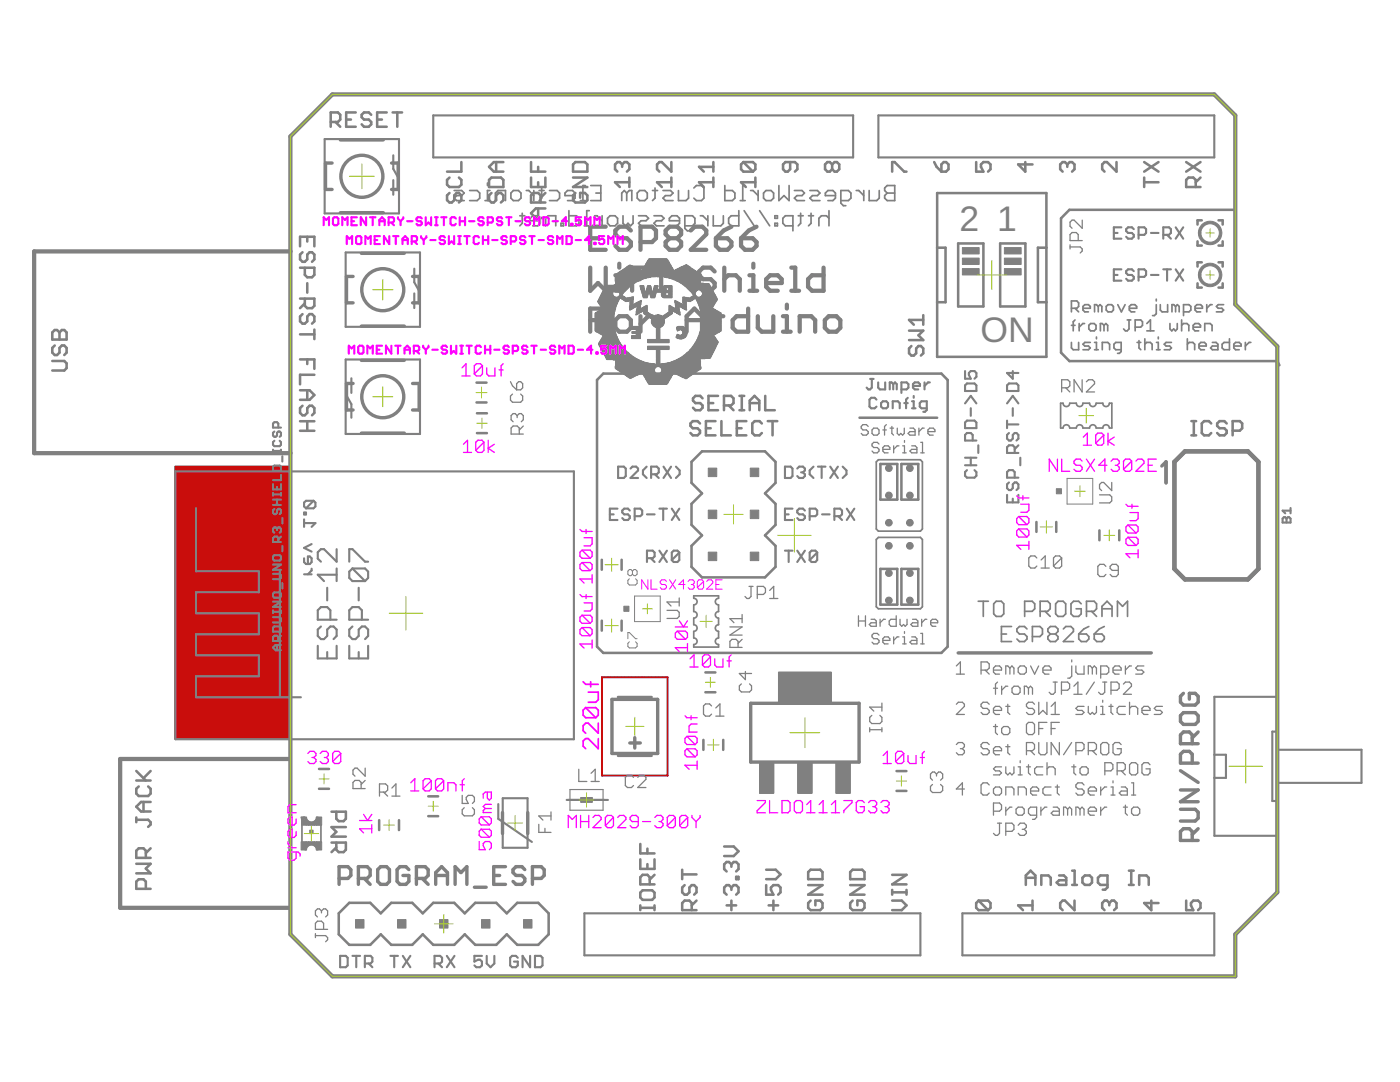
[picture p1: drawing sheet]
<svg xmlns="http://www.w3.org/2000/svg" width="279mm" height="216mm" viewBox="0 0 279 216" stroke-linecap="round" stroke-linejoin="round" font-family="sans-serif">
<defs><g id="words">
<g font-size="7.1" fill="#808080">
<text x="191.5" y="46.1">2</text>
<text x="199" y="46.1">1</text>
<text x="195.7" y="68.3">ON</text>
</g>
</g></defs>
<g fill="none" stroke="#808080" stroke-width=".42">
<path d="M64.8 27.7h14.8v14.9h-14.8zM78.5 31v2.7l.8 1.5M78.5 35.9v3M86.5 23h83.8v8.4h-83.8zM175.3 23h67v8.4h-67zM69 50.4h14.8v14.8h-14.8zM82.7 53.6v2.7l.8 1.5M82.7 58.5v3M222.3 46.5h.7M222.3 54.9h.7M223.8 45.4h-1.5v2.2h1.5M223.8 53.7h-1.5v2.3h1.5"/>
<path d="M226.3 45.7l-.4-.3h-.8l-.4 .3v.4l.4 .4h.8l.4 .4v.3l-.4 .4h-.8l-.4-.4M226.3 54.1l-.4-.4h-.8l-.4 .4v.4l.4 .4h.8l.4 .3v.4l-.4 .4h-.8l-.4-.4M227.2 46.9h1.2l.3-.4v-.8l-.3-.3h-1.2v2.2M227.2 55.2h1.2l.3-.3v-.8l-.3-.4h-1.2v2.3M229.7 46.5h1.5M229.7 54.9h1.5M232.2 46.9h1.1l.4-.4v-.8l-.4-.3h-1.1v2.2M232.2 53.7h1.5M232.9 46.9l.8 .7M232.9 53.7v2.3M234.6 45.4l1.5 2.2M234.6 53.7l1.5 2.3"/>
<path d="M236.1 45.4l-1.5 2.2M236.1 53.7l-1.5 2.3M69 71.7h14.8v14.9h-14.8zM69.3 79.1l.8 1.5v2.8M70.1 75.5v2.9M173.7 75.6h.6M174 75.6v1.7l-.3 .4h-.4l-.3-.4M174.9 79.7l-.3-.3h-.7l-.4 .3v1.4l.4 .4h.7l.3-.4M175.3 76.3v1l.3 .4h1.1v-1.4M178.3 76.6l-.4-.3h-.3v1.4M178.3 76.6v1.1M178.3 76.6l.3-.3 .4 .3v1.1"/>
<path d="M179.9 77.7h1l.4-.4v-.7l-.4-.3h-1v2.1M181.2 79.4l-.4 .3v1.8M182.2 77h1.4v-.4l-.3-.3h-.7l-.4 .3v.7l.4 .4h.7M182.4 79v.4M184.5 76.3v1.4M185.6 76.3h-.4l-.7 .7M192.6 74v1.6h1.1l-.3-.8v-.4l.3-.4h.8l.4 .4v.8l-.4 .4M193 76.5h1.5l.4 .4v1.1h-2.3v-1.1zM201 76.9l.4-.4h1.5l.3 .4v1.1h-2.2zM202.1 74v1.6l-1.1-1.2h2.2M35 94.1h79.5v53.4h-79.5zM54.5 89.7v.6"/>
<path d="M54.5 93.2l.3-.3h1l.3 .3v.8h-1.6zM54.5 96.6v1.1h1.6v-1.1M54.5 98.4v.5M54.5 99.7h1.6M54.5 98.6h1.6M54.5 90h1.6M54.8 86.1l-.3 .3v.5l.3 .3h.2l.3-.3v-.5l.2-.3h.3l.3 .3v.5l-.3 .3M54.8 87.9l-.3 .3v.6l.3 .2h1l.3-.2v-.6l-.3-.3M55.3 97.1v.6M55.3 99.7v1.1M55.5 85.3v-.8l-.2-.3h-.5l-.3 .3v.8h1.6M56.1 89.7v.6"/>
<path d="M56.1 94.7v1.1h-1.6M56.1 98.4v.5M56.3 91v1.1M62.6 99.9h-1.5l-.4 .4v.7l.4 .4M62.6 99.9l.3 .4v.7l-.3 .4h-1.5M62.6 99.9l-1.5 1.5M123.4 93.1h1.1l.4 .4v1.5l-.4 .4h-1.1zM125.8 93.5l.4-.4h.8l.3 .4v.4l-1.5 1.5h1.5M129.1 93.1l-.8 .8v.7l.8 .8M129.9 94.6h1.2l.4-.3v-.8l-.4-.4h-1.2v2.3M130.7 94.6l.8 .8M132.4 93.1l1.5 2.3"/>
<path d="M133.9 93.1l-1.5 2.3M134.9 93.1l.7 .8v.7l-.7 .8M156.7 93.1h1.1l.4 .4v1.5l-.4 .4h-1.1zM159.1 93.5l.4-.4h.8l.3 .4v.4l-.3 .4M159.9 94.3h.4M160.3 94.3l.3 .3v.4l-.3 .4h-.8l-.4-.4M162.3 93.1l-.7 .8v.7l.7 .8M163.2 93.1h1.5M164 93.1v2.3M165.7 93.1l1.5 2.3M167.2 93.1l-1.5 2.3M168.2 93.1l.7 .8v.7l-.7 .8"/>
<path d="M175.8 80.4l.4-.3h.7l.3 .3v.7l-.3 .4h-.7l-.4-.4zM178.2 81.5v-1.4h1l.4 .3v1.1M180.5 80.4h.7M182 81.5h.7M182 80.1h.4v1.4M185 81.5h-1.1l-.3-.4v-.7l.3-.3h1.1v1.7l-.4 .4h-.3M192.6 92.8h2.3M192.6 91.3h2.3M192.6 80.5l1.1-1.5 1.2 1.5M193 93.8l-.4 .4v.7l.4 .4h1.5l.4-.4v-.7l-.4-.4M193 83.9h1.5l.4 .4v1.1h-2.3v-1.1zM193.7 81.4v1.6"/>
<path d="M193.7 91.3v1.5M194.1 87.9v-1.1l-.4-.4h-.7l-.4 .4v1.1h2.3M195.2 88.9v1.5M201 83.9v1.5M201 98.7v1.5h2.2v-1.5M201 84.7h2.2M201 80.5l1.1-1.5 1.1 1.5M201.4 86.4l-.4 .4v.7l.4 .4h.3l.4-.4v-.7l.4-.4h.4l.3 .4v.7l-.3 .4M201.4 96.3l-.4 .3v.8l.4 .4h.3l.4-.4v-.8l.4-.3h.4l.3 .3v.8l-.3 .4M202.1 81.4v1.6M202.1 99.5v.7M202.5 95.3v-1.1l-.4-.4h-.7l-.4 .4v1.1h2.2"/>
<path d="M202.5 90.4v-1.2l-.4-.3h-.7l-.4 .3v1.2h2.2M203.2 88.9l-.7 .7M203.6 91.3v1.5M39.1 101.4v12.6h12.6v4.2h-12.6v4.2h12.6v4.2h-12.6v4.1h12.6v4.2h-12.6v4.2h20.9M54.5 114.5h1.3l.3 .3v.5l-.3 .3h-1.3M54.5 112.6h1.6l-1.6 1.1h1.6M54.5 100.8h1.6M54.8 118.2h1l.3 .3v.5l-.3 .3h-1l-.3-.3v-.5zM54.8 101.5l-.3 .3v.5l.3 .3h.2l.3-.3v-.5l.2-.3h.3l.3 .3v.5l-.3 .3M54.8 110.8h1l.3 .3v.5l-.3 .3h-1l-.3-.3v-.5zM55.3 105.5v.3M55.3 105.5l-.3-.3h-.2l-.3 .3v.5l.3 .3"/>
<path d="M55.3 105.5l.2-.3h.3l.3 .3v.5l-.3 .3M55.5 108.2v-.8l-.2-.3h-.5l-.3 .3v.8h1.6M55.9 114v25.1M56.1 107.1l-.6 .5M56.3 103.4v1.1M56.3 108.9v1.1M56.3 116.4v1M60.7 114.6h1.5M60.7 111.4v.8l.4 .3h.7l.4-.3v-.8l-.4-.4h-.4v1.5M60.7 102.3h.4v.4h-.4zM60.7 103.6v1.5M60.7 104.4h2.2l-.7 .7"/>
<path d="M62.2 113.5v.3l-.8 .8M62.2 108.6l-1.5 .7 1.5 .8M65.3 117.3v2.5M67.2 109.6v2.5l-2.5-2.5h-.6l-.7 .6v1.3l.7 .6M67.2 113.4v2.6M67.2 114.7h-3.8l1.3 1.3M69.7 112.1v-2.5h.6l2.6 2.5h.6M70.3 113.4l-.6 .7v1.2l.6 .7h2.6M70.3 113.4h2.6l.6 .7v1.2l-.6 .7M70.3 113.4l2.6 2.6M71.6 117.3v2.5M121.7 102.6h.8"/>
<path d="M123.2 101.5h-1.5v2.3h1.5M125.7 101.9l-.4-.4h-.7l-.4 .4v.4l.4 .3h.7l.4 .4v.4l-.4 .4h-.7l-.4-.4M126.7 103h1.1l.4-.4v-.7l-.4-.4h-1.1v2.3M129.1 111.4h1.2l.3-.4v-.7l-.3-.4h-1.2v2.2M129.1 102.6h1.5M129.9 111.4l.7 .7M131.6 109.9l1.5 2.2M131.6 101.5h1.5M132.4 101.5v2.3M133.1 109.9l-1.5 2.2M134.1 101.5l1.5 2.3M135.6 110.3l-.4-.4h-.7l-.4 .4v1.5"/>
<path d="M135.6 110.3v1.5l-.4 .3h-.7l-.4-.3M135.6 110.3l-1.5 1.5M135.6 101.5l-1.5 2.3M156.7 109.9h1.5M156.7 102.6h.7M157.4 109.9v2.2M158.2 101.5h-1.5v2.3h1.5M159.1 109.9l1.5 2.2M160.6 101.9l-.3-.4h-.8l-.4 .4v.4l.4 .3h.8l.3 .4v.4l-.3 .4h-.8l-.4-.4M160.6 109.9l-1.5 2.2M161.6 103h1.1l.4-.4v-.7l-.4-.4h-1.1v2.3M163.1 110.3l-.4-.4h-.7l-.4 .4v1.5"/>
<path d="M163.1 110.3v1.5l-.4 .3h-.7l-.4-.3M163.1 110.3l-1.5 1.5M164.1 102.6h1.5M166.5 103h1.2l.3-.4v-.7l-.3-.4h-1.2v2.3M167.3 103l.7 .8M169 101.5l1.5 2.3M170.5 101.5l-1.5 2.3M256.2 103.2h.3l.3 .3 .2-.3h.3l.3 .3v.8h-1.6v-.8zM256.8 103.5v.8M257.6 101.9h-1.6l.5 .5M257.6 101.4v1M54.5 120.1h1.6l-1.6 1h1.6"/>
<path d="M54.5 121.8v.5M54.5 123.1h1.3l.3 .3v.5l-.3 .3h-1.3M54.5 122.1h1.6M54.8 125h1l.3 .3v.7h-1.6v-.7zM55.3 128.7v1.1M55.5 127.9v-.8l-.2-.2h-.5l-.3 .2v.8h1.6M56.1 128.7h-1.1l-.5 .5 .5 .6h1.1M56.1 126.9l-.6 .5M56.1 121.8v.5M63.4 128.9v2.5h3.8v-2.5M64.1 125l-.7 .6v1.3l.7 .6h.6l.6-.6v-1.3l.6-.6h.7l.6 .6v1.3l-.6 .6M65.3 130.1v1.3"/>
<path d="M65.9 123.7v-1.9l-.6-.7h-1.2l-.7 .7v1.9h3.8M69.7 128.9v2.5h3.8v-2.5M70.3 125l-.6 .6v1.3l.6 .6h.7l.6-.6v-1.3l.6-.6h.7l.6 .6v1.3l-.6 .6M71.6 130.1v1.3M72.2 123.7v-1.9l-.6-.7h-1.3l-.6 .7v1.9h3.8M242.4 139h12.5v27.8h-12.5zM100.3 159.3h5v9.9h-5zM113.1 159.6h8.2M242.4 150.6h2.3v4.6h-2.3M254.9 146h-1v13.8h1M254.9 149.6h16.8v6.6h-16.8M99.4 160.4v3l6.8 4.6"/>
<path d="M67.9 190.7h1.1l.4 .4v1.5l-.4 .4h-1.1zM70.3 190.7h1.6M71.1 190.7v2.3M72.8 192.3h1.2l.3-.4v-.8l-.3-.4h-1.2v2.3M73.6 192.3l.7 .7M77.9 190.7h1.5M78.7 190.7v2.3M80.4 190.7l1.5 2.3M81.9 190.7l-1.5 2.3M86.7 192.3h1.1l.4-.4v-.8l-.4-.4h-1.1v2.3M87.5 192.3l.7 .7M89.2 190.7l1.5 2.3"/>
<path d="M90.7 190.7l-1.5 2.3M96.2 190.7h-1.5v1.2l.7-.4h.4l.4 .4v.7l-.4 .4h-.7l-.4-.4M97.1 190.7v1.6l.8 .7 .8-.7v-1.6M103.3 191.1l-.3-.4h-.8l-.4 .4v1.5l.4 .4h.8l.3-.4v-.7h-.7M105.8 190.7v2.3l-1.5-2.3v2.3M106.8 190.7h1.1l.4 .4v1.5l-.4 .4h-1.1zM116.6 182.2h67.1v8.4h-67.1zM192.1 182.2h50.2v8.4h-50.2z"/>
</g>
<g fill="none" stroke="#808080" stroke-width=".34">
<path d="M90.6 38h1.5l.5 .5-.5 .5h-1l-.5 .5 .5 .5h1.5M93.7 38h1.5l.5 .5v1l-.5 .5h-1.5M97.3 36.5v.5M97.8 38h-.5v2M102.4 38h1.1l.5 .5v1l-.5 .5h-1.1l-.4-.5v-1zM105 38h.5l1 1M106.5 38v2M107.6 38h1M108.1 37.5v2l-.5 .5M109.7 38h1.5l.5 .5v1l-.5 .5h-1.5M114.8 39h-2v-.5l.5-.5h1l.5 .5v1l-.5 .5h-1M116.8 37h-.5v3"/>
<path d="M117.9 37h2v3h-2M118.9 38.5h1M125.1 38.5l.5-.5h.5v2M125.1 38.5v1.5M125.1 38.5l-.5-.5-.5 .5v1.5M127.7 38h1l.5 .5v1l-.5 .5h-1l-.5-.5v-1zM130.2 38h1M130.7 37.5v2l-.5 .5M132.3 38h1.5l.5 .5-.5 .5h-1l-.5 .5 .5 .5h1.5M135.4 38v2h1.5l.5-.5v-1.5M138.5 37.5l.5-.5h1l.5 .5v2l-.5 .5h-1l-.5-.5M144.7 37v3h1.5l.5-.5v-1l-.5-.5h-1.5"/>
<path d="M148.7 37h-.5v3M149.8 38h.5l1 1M151.3 38v2M152.9 38h1l.5 .5v1l-.5 .5h-1l-.5-.5v-1zM155.4 37v3l1.1-1 1 1v-3M158.5 38h1.6l.4 .5-.4 .5h-1.1l-.5 .5 .5 .5h1.5M161.6 38h1.5l.5 .5-.5 .5h-1l-.5 .5 .5 .5h1.5M166.7 39h-2v-.5l.5-.5h1l.5 .5v1l-.5 .5h-1M170.9 38h.5l1 1M172.4 38v2M173.5 38v2h1.5l.5-.5v-1.5M176.6 37.5l.5-.5h1.5v3h-1.5l-.5-.5v-.5l.5-.5-.5-.5z"/>
<path d="M177.1 38.5h1.5M96.8 40h1M98.9 40v-1.5l.5-.5h1.5v2M103.7 43.1h1M104.2 42.5v2.1l-.5 .5M107.8 44h-2v-.4l.5-.5h1l.5 .5v1l-.5 .5h-1M108.9 45.1v-1.5l.5-.5h1.5v2M112 44.6h.5v.5h-.5zM113.5 42v3.1h1.5l.5-.5v-1l-.5-.5h-1.5M115.8 40h1M116.6 45.1h1M117.6 42h-.5v3.1"/>
<path d="M118.7 43.1h.5l1 .9M120.2 43.1v2M121.8 43.1h.9l.6 .5v1l-.6 .5h-.9l-.6-.5v-1zM124.3 43.1v1.5l.5 .5 .5-.5 .5 .5 .5-.5v-1.5M127.4 43.1h1.5l.5 .5-.5 .4h-1l-.5 .6 .5 .5h1.5M130.5 43.1h1.5l.5 .5-.5 .4h-1l-.5 .6 .5 .5h1.5M135.6 44h-2v-.4l.5-.5h1l.5 .5v1l-.5 .5h-1M136.7 45.1h1.5l.5-.5v-1l-.5-.5h-1.5v2.5l.5 .5h.5M139.8 43.1h.5l1 .9M141.3 43.1v2M142.3 43.1v2h1.5l.6-.5v-1.5M147.4 42v3.1h-1.5l-.5-.5v-1l.5-.5h1.5"/>
<path d="M147.7 40h1M148.5 42l2 3.1M151.6 42l2 3.1M154.6 43.1h.6v.5h-.6zM154.6 44.6h.6v.5h-.6zM158.2 45.1h-1.5l-.5-.5v-1l.5-.5h1.5v3M159.3 43.1h1M159.8 42.5v2.1l-.5 .5M161.4 43.1h.9M161.9 42.5v2.1l-.5 .5M165.4 42v3.1M165.4 43.6l-.5-.5h-1l-.5 .5v1.5"/>
<path d="M167.8 40h1.5l.5-.5v-1l-.5-.5h-1.5v2.5l.5 .5h.5M230.8 59.7v.3M213.8 61.5h1.1l.4-.3v-.8l-.4-.4h-1.1v2.2M213.8 68.3v1.1l.4 .4h1.1v-1.5M213.8 64.9h.7M214.5 61.5l.8 .7M214.5 63.8l-.3 .4v1.8M215.4 64.6v1.4M216.1 61.5h1.5v-.3l-.4-.4h-.7l-.4 .4v.7l.4 .3h.7M216.5 64.6h-.4l-.7 .7M217.6 68.3h-1.1l-.4 .4 .4 .3h.7l.4 .4-.4 .4h-1.1M217.7 64.6h.7l.3 .3v.7l-.3 .4h-.7l-.4-.4v-.7z"/>
<path d="M218.4 68.3h.4v1.5M218.4 69.8h.8M218.8 67.2v.4M219.2 61.2l-.4-.4h-.4v1.4M219.2 61.2v1M219.2 61.2l.3-.4 .4 .4v1M220 69.8v-1.5h1.1l.3 .4v1.1M220.3 64.9l-.3-.3h-.4v1.4M220.3 64.9v1.1M220.3 64.9l.4-.3 .4 .3v1.1M220.8 61.2l.3-.4h.7l.4 .4v.7l-.4 .3h-.7l-.3-.3zM223.1 60.8l.7 1.4 .7-1.4"/>
<path d="M223.8 69.8h-1.1l-.4-.4v-.7l.4-.4h1.1v1.8l-.4 .4h-.4M225 63.8h.7M225.3 63.8v1.8l-.3 .4h-.4l-.4-.4M225.4 61.5h1.4v-.3l-.3-.4h-.7l-.4 .4v.7l.4 .3h.7M226.5 65.3h1.1l.4-.4v-.7l-.4-.4h-1.1v2.2M226.9 68.3h.8M227.3 68v1.4l.4 .4M228.5 68.7l.3-.4h.8l.3 .4v1.1M228.5 67.6v2.2M228.9 66h1.4M228.9 64.6l.7-.8v2.2M230.8 60.8v1.8l-.4 .4h-.4"/>
<path d="M230.8 69.8h.7M230.8 68.3h.4v1.5M231.2 67.2v.4M231.6 60.8v1.1l.3 .3h1.1v-1.4M233.5 64.6v1l.3 .4 .4-.4 .4 .4 .3-.4v-1M233.8 68.3h-1.1l-.4 .4 .4 .3h.7l.4 .4-.4 .4h-1.1M234.6 61.2l-.3-.4h-.4v1.4M234.6 61.2v1M234.6 61.2l.4-.4 .3 .4v1M235.8 64.9l.4-.3h.7l.4 .3v1.1M235.8 63.8v2.2M236.2 62.2h1.1l.4-.3v-.7l-.4-.4h-1.1v2.2"/>
<path d="M237 68.7l.3-.4h.8l.3 .4v1.1M237 67.6v2.2M238.1 65.3h1.5v-.4l-.4-.3h-.7l-.4 .3v.7l.4 .4h.7M238.5 61.5h1.5v-.3l-.4-.4h-.7l-.4 .4v.7l.4 .3h.7M239.3 69h1.4v-.3l-.3-.4h-.8l-.3 .4v.7l.3 .4h.8M240.4 66v-1.4h1.1l.4 .3v1.1M240.8 60.8v1.4M241.9 60.8h-.3l-.8 .7M242 68.3h.7l.4 .4v1.1h-1.1l-.4-.4 .4-.4h1.1M244.2 60.8h-1.1l-.3 .4 .3 .3h.7l.4 .4-.4 .3h-1M245.4 67.6v2.2h-1.1l-.4-.4v-.7l.4-.4h1.1M246.2 69h1.5v-.3l-.4-.4h-.7l-.4 .4v.7l.4 .4h.7"/>
<path d="M248.5 68.3v1.5M249.6 68.3h-.3l-.8 .7M175.3 91.7h8.4l.4 .5v13.4l-.4 .4h-8.4l-.4-.4v-13.4zM211.7 80.5h.5a.67 .67 0 0 0 .6 .6 .67 .67 0 0 0 .7-.6h1.3a.66 .66 0 0 0 .7 .6 .66 .66 0 0 0 .6-.6h1.3a.66 .66 0 0 0 .7 .6 .66 .66 0 0 0 .7-.6h1.3a.66 .66 0 0 0 .6 .6 .66 .66 0 0 0 .7-.6h.5v4.9h-.5a.66 .66 0 0 0-.7-.6 .66 .66 0 0 0-.6 .6h-1.3a.66 .66 0 0 0-.7-.6 .66 .66 0 0 0-.7 .6h-1.3a.66 .66 0 0 0-.6-.6 .66 .66 0 0 0-.7 .6h-1.3a.67 .67 0 0 0-.7-.6 .67 .67 0 0 0-.6 .6h-.5zM138.5 118.9h4.9v.5a.66 .66 0 0 0-.7 .6 .66 .66 0 0 0 .7 .7v1.3a.66 .66 0 0 0-.7 .7 .66 .66 0 0 0 .7 .6v1.4a.67 .67 0 0 0-.7 .6 .67 .67 0 0 0 .7 .7v1.3a.66 .66 0 0 0-.7 .7 .66 .66 0 0 0 .7 .6v.5h-4.9v-.5a.66 .66 0 0 0 .6-.6 .66 .66 0 0 0-.6-.7v-1.3a.67 .67 0 0 0 .6-.7 .67 .67 0 0 0-.6-.6v-1.4a.66 .66 0 0 0 .6-.6 .66 .66 0 0 0-.6-.7v-1.3a.66 .66 0 0 0 .6-.7 .66 .66 0 0 0-.6-.6zM174.9 107.7l.4-.5h8.4l.4 .5v13.4l-.4 .4h-8.4l-.4-.4zM195.2 120h2.1M196.2 120v3M198.8 120h1l.5 .5v2l-.5 .5h-1l-.5-.5v-2zM211.2 120h1l.5 .5v2l-.5 .5h-1l-.5-.5v-2zM199.9 126.5h1M201.9 125h-2v3h2"/>
<path d="M204.5 122h1.5l.5-.5v-1l-.5-.5h-1.5v3M205 125.5l-.6-.5h-.9l-.6 .5v.5l.6 .5h.9l.6 .5v.5l-.6 .5h-.9l-.6-.5M206 127h1.5l.5-.5v-1l-.5-.5h-1.5v3M207.6 122h1.5l.5-.5v-1l-.5-.5h-1.5v3M208.6 122l1 1M209.6 126.5l-.5-.5v-.5l.5-.5h1l.5 .5v.5l-.5 .5M209.6 126.5l-.5 .5v.5l.5 .5h1l.5-.5v-.5l-.5-.5M209.6 126.5h1M212.2 125.5l.5-.5h1l.5 .5v.5l-2 2h2M215.3 126.5h1.5l.5 .5v.5l-.5 .5h-1l-.5-.5zM215.8 120.5l-.5-.5h-1.1l-.5 .5v2l.5 .5h1.1l.5-.5v-1h-1M216.8 122h1.6l.4-.5v-1l-.4-.5h-1.6v3"/>
<path d="M217.3 125l-1 .5-1 1M217.8 122l1 1M218.4 126.5h1.5l.5 .5v.5l-.5 .5h-1l-.5-.5zM219.9 121.5h2M219.9 123v-2l1-1 1 1v2M220.4 125l-1 .5-1 1M223 123v-3l1 1 1-1v3M60.3 163.3v4.7M64.1 164.6v3.4"/>
</g>
<g fill="#808080" stroke="#808080" stroke-width=".2">
<path d="M129.5 76.6l3.6 .1z"/>
<path d="M129.4 76.5l3.8 .1z"/>
<path d="M129.4 76.4l3.9 .1z"/>
<path d="M129.3 76.4l4 .1z"/>
<path d="M129.2 76.3l4.1 .1z"/>
<path d="M129.2 76.2l4.1 .1z"/>
<path d="M129.2 76.1l4.2 .1z"/>
<path d="M129.2 76l4.2 .1z"/>
<path d="M129.1 75.9l4.4 .1z"/>
<path d="M129.1 75.9h4.5z"/>
<path d="M129 75.8l4.6 .1z"/>
<path d="M128.9 75.7l4.8 .1z"/>
<path d="M128.9 75.6l4.8 .1z"/>
<path d="M136.9 75.5v.1z"/>
<path d="M128.8 75.5l5 .1z"/>
<path d="M136.7 75.4l.4 .1z"/>
<path d="M128.8 75.4l5.1 .1z"/>
<path d="M125.7 75.4l.2 .1z"/>
<path d="M136.5 75.4h.7z"/>
<path d="M128.7 75.4h5.2z"/>
<path d="M125.6 75.4h.5z"/>
<path d="M136.3 75.3l1 .1z"/>
<path d="M128.7 75.3l5.2 .1z"/>
<path d="M125.5 75.3l.7 .1z"/>
<path d="M136.1 75.2l1.4 .1z"/>
<path d="M128.7 75.2l5.2 .1z"/>
<path d="M125.3 75.2l1.1 .1z"/>
<path d="M135.9 75.1l1.6 .1z"/>
<path d="M128.6 75.1l5.4 .1z"/>
<path d="M125.2 75.1l1.4 .1z"/>
<path d="M135.8 75l1.9 .1z"/>
<path d="M128.6 75l5.4 .1z"/>
<path d="M125.1 75l1.6 .1z"/>
<path d="M135.6 74.9l2.2 .1z"/>
<path d="M128.5 74.9l5.6 .1z"/>
<path d="M125 74.9l1.9 .1z"/>
<path d="M135.4 74.8l2.5 .1z"/>
<path d="M128.5 74.8l5.7 .1z"/>
<path d="M124.8 74.8l2.3 .1z"/>
<path d="M135.3 74.8h2.7z"/>
<path d="M128.4 74.8h5.8z"/>
<path d="M124.7 74.8h2.6z"/>
<path d="M135.1 74.7l3.1 .1z"/>
<path d="M128.3 74.7l6 .1z"/>
<path d="M124.6 74.7l2.9 .1z"/>
<path d="M134.9 74.6l3.4 .1z"/>
<path d="M128.3 74.6l6 .1z"/>
<path d="M124.5 74.6l3.1 .1z"/>
<path d="M134.8 74.5l3.7 .1z"/>
<path d="M131.5 74.5l2.8 .1z"/>
<path d="M128.2 74.5l3 .1z"/>
<path d="M124.3 74.5l3.5 .1z"/>
<path d="M134.5 74.4l4 .1z"/>
<path d="M131.8 74.4l2.5 .1z"/>
<path d="M128.2 74.4l2.7 .1z"/>
<path d="M124.2 74.4l3.8 .1z"/>
<path d="M131.8 74.4h6.9z"/>
<path d="M124.1 74.4h6.7z"/>
<path d="M131.9 74.3l6.9 .1z"/>
<path d="M124 74.3l6.7 .1z"/>
<path d="M131.9 74.2l7.1 .1z"/>
<path d="M123.9 74.2l6.8 .1z"/>
<path d="M132 74.1l7 .1z"/>
<path d="M123.7 74.1l7 .1z"/>
<path d="M132 74l7.1 .1z"/>
<path d="M123.6 74l7.1 .1z"/>
<path d="M132.1 73.9l7.2 .1z"/>
<path d="M123.5 73.9l7.1 .1z"/>
<path d="M132.1 73.9h7.3z"/>
<path d="M123.4 73.9h7.2z"/>
<path d="M132.1 73.8l7.5 .1z"/>
<path d="M123.2 73.8l7.4 .1z"/>
<path d="M132.1 73.7l7.5 .1z"/>
<path d="M123.1 73.7l7.5 .1z"/>
<path d="M132 73.6l7.8 .1z"/>
<path d="M123 73.6l7.7 .1z"/>
<path d="M132 73.5l7.9 .1z"/>
<path d="M122.9 73.5l7.8 .1z"/>
<path d="M131.9 73.4l8 .1z"/>
<path d="M122.8 73.4l7.9 .1z"/>
<path d="M131.9 73.3l8 .1z"/>
<path d="M122.8 73.3l7.9 .1z"/>
<path d="M131.8 73.3h8.1z"/>
<path d="M122.8 73.3h8z"/>
<path d="M131.7 73.2l8.2 .1z"/>
<path d="M122.8 73.2l8.2 .1z"/>
<path d="M131.4 73.1l8.4 .1z"/>
<path d="M122.8 73.1l8.5 .1z"/>
<path d="M122.8 73l17 .1z"/>
<path d="M122.9 72.9l16.9 .1z"/>
<path d="M122.9 72.8l16.9 .1z"/>
<path d="M122.9 72.7l16.9 .1z"/>
<path d="M122.9 72.7h16.9z"/>
<path d="M132 72.6l7.8 .1z"/>
<path d="M131.8 72.6l.1 .1z"/>
<path d="M131 72.6l.7 .1z"/>
<path d="M130.6 72.6l.1 .1z"/>
<path d="M122.9 72.6l7.6 .1z"/>
<path d="M132.7 72.5l7.1 .1z"/>
<path d="M131 72.5l.7 .1z"/>
<path d="M122.9 72.5l6.9 .1z"/>
<path d="M133.1 72.4l6.7 .1z"/>
<path d="M131 72.4l.7 .1z"/>
<path d="M122.9 72.4l6.5 .1z"/>
<path d="M133.4 72.3l6.4 .1z"/>
<path d="M131 72.3l.7 .1z"/>
<path d="M122.9 72.3l6.2 .1z"/>
<path d="M133.8 72.3h6z"/>
<path d="M131 72.3h.7z"/>
<path d="M122.9 72.3h5.9z"/>
<path d="M134 72.2l5.8 .1z"/>
<path d="M131 72.2l.7 .1z"/>
<path d="M122.9 72.2l5.6 .1z"/>
<path d="M134.3 72.1l5.5 .1z"/>
<path d="M131 72.1l.7 .1z"/>
<path d="M122.9 72.1l5.3 .1z"/>
<path d="M134.4 72l5.4 .1z"/>
<path d="M131 72l.7 .1z"/>
<path d="M122.9 72l5.2 .1z"/>
<path d="M134.7 71.9l5 .1z"/>
<path d="M131 71.9l.7 .1z"/>
<path d="M122.9 71.9l4.9 .1z"/>
<path d="M134.9 71.8l4.8 .1z"/>
<path d="M131 71.8l.7 .1z"/>
<path d="M123 71.8l4.7 .1z"/>
<path d="M135 71.8h4.7z"/>
<path d="M131 71.8h.7z"/>
<path d="M122.9 71.8h4.6z"/>
<path d="M122.4 71.8h.4z"/>
<path d="M135.2 71.7l4.5 .1z"/>
<path d="M131 71.7l.7 .1z"/>
<path d="M121.1 71.7l6.2 .1z"/>
<path d="M135.4 71.6l4.3 .1z"/>
<path d="M131 71.6l.7 .1z"/>
<path d="M121 71.6l6.1 .1z"/>
<path d="M140.5 71.5l.2 .1z"/>
<path d="M135.5 71.5l4.9 .1z"/>
<path d="M131 71.5l.7 .1z"/>
<path d="M121 71.5l6 .1z"/>
<path d="M135.7 71.4l6 .1z"/>
<path d="M131 71.4l.7 .1z"/>
<path d="M120.9 71.4l5.9 .1z"/>
<path d="M135.8 71.3l6 .1z"/>
<path d="M131 71.3l.7 .1z"/>
<path d="M120.9 71.3l5.8 .1z"/>
<path d="M135.9 71.2l5.9 .1z"/>
<path d="M131 71.2l.7 .1z"/>
<path d="M120.9 71.2l5.7 .1z"/>
<path d="M136.1 71.2h5.8z"/>
<path d="M131 71.2h.7z"/>
<path d="M120.9 71.2h5.5z"/>
<path d="M136.2 71.1l5.7 .1z"/>
<path d="M131 71.1l.7 .1z"/>
<path d="M120.8 71.1l5.5 .1z"/>
<path d="M136.4 71l5.6 .1z"/>
<path d="M131 71l.7 .1z"/>
<path d="M120.8 71l5.4 .1z"/>
<path d="M136.4 70.9l5.6 .1z"/>
<path d="M131 70.9l.7 .1z"/>
<path d="M120.7 70.9l5.4 .1z"/>
<path d="M136.5 70.8l5.6 .1z"/>
<path d="M131 70.8l.7 .1z"/>
<path d="M120.6 70.8l5.4 .1z"/>
<path d="M136.7 70.7l5.4 .1z"/>
<path d="M131 70.7l.7 .1z"/>
<path d="M120.6 70.7l5.2 .1z"/>
<path d="M136.8 70.7h5.4z"/>
<path d="M131 70.7h.7z"/>
<path d="M120.5 70.7h5.2z"/>
<path d="M136.9 70.6l5.3 .1z"/>
<path d="M131 70.6l.7 .1z"/>
<path d="M120.5 70.6l5.1 .1z"/>
<path d="M136.9 70.5l5.3 .1z"/>
<path d="M131 70.5l.7 .1z"/>
<path d="M120.4 70.5l5.2 .1z"/>
<path d="M137 70.4l5.2 .1z"/>
<path d="M131 70.4l.7 .1z"/>
<path d="M120.4 70.4l5.1 .1z"/>
<path d="M137.1 70.3l5.2 .1z"/>
<path d="M131 70.3l.7 .1z"/>
<path d="M120.4 70.3l5 .1z"/>
<path d="M137.2 70.3h5.1z"/>
<path d="M131 70.3h.7z"/>
<path d="M120.4 70.3h4.9z"/>
<path d="M137.4 70.2l5 .1z"/>
<path d="M131 70.2l.7 .1z"/>
<path d="M120.3 70.2l4.8 .1z"/>
<path d="M137.5 70.1l4.9 .1z"/>
<path d="M131 70.1l.7 .1z"/>
<path d="M120.3 70.1l4.8 .1z"/>
<path d="M137.5 70l5 .1z"/>
<path d="M131 70l.7 .1z"/>
<path d="M120.2 70l4.8 .1z"/>
<path d="M137.6 69.9l4.9 .1z"/>
<path d="M131 69.9l.7 .1z"/>
<path d="M120.1 69.9l4.8 .1z"/>
<path d="M137.6 69.8l5 .1z"/>
<path d="M131 69.8l.7 .1z"/>
<path d="M120.1 69.8l4.8 .1z"/>
<path d="M137.7 69.7l4.9 .1z"/>
<path d="M131 69.7l.7 .1z"/>
<path d="M120 69.7l4.8 .1z"/>
<path d="M137.8 69.7h4.9z"/>
<path d="M129.2 69.7h4.3z"/>
<path d="M120 69.7h4.7z"/>
<path d="M137.9 69.6l4.8 .1z"/>
<path d="M129.2 69.6l4.3 .1z"/>
<path d="M119.9 69.6l4.7 .1z"/>
<path d="M138 69.5l4.7 .1z"/>
<path d="M129.2 69.5l4.3 .1z"/>
<path d="M119.9 69.5l4.6 .1z"/>
<path d="M138 69.4l4.7 .1z"/>
<path d="M129.2 69.4l4.3 .1z"/>
<path d="M119.8 69.4l4.7 .1z"/>
<path d="M138.1 69.3l4.7 .1z"/>
<path d="M129.2 69.3l4.3 .1z"/>
<path d="M119.8 69.3l4.6 .1z"/>
<path d="M138.1 69.2l4.7 .1z"/>
<path d="M129.2 69.2l4.3 .1z"/>
<path d="M119.8 69.2l4.6 .1z"/>
<path d="M138.2 69.2h4.7z"/>
<path d="M129.2 69.2h4.3z"/>
<path d="M119.8 69.2h4.5z"/>
<path d="M138.3 69.1l4.6 .1z"/>
<path d="M129.2 69.1l4.3 .1z"/>
<path d="M119.7 69.1l4.5 .1z"/>
<path d="M138.4 69l4.6 .1z"/>
<path d="M119.6 69l4.5 .1z"/>
<path d="M138.4 68.9l4.6 .1z"/>
<path d="M119.6 68.9l4.5 .1z"/>
<path d="M138.5 68.8l4.6 .1z"/>
<path d="M119.5 68.8l4.6 .1z"/>
<path d="M138.5 68.7l4.6 .1z"/>
<path d="M119.5 68.7l4.5 .1z"/>
<path d="M138.6 68.6l4.6 .1z"/>
<path d="M119.4 68.6l4.5 .1z"/>
<path d="M138.6 68.6h4.6z"/>
<path d="M119.4 68.6h4.5z"/>
<path d="M138.7 68.5l4.5 .1z"/>
<path d="M119.4 68.5l4.4 .1z"/>
<path d="M138.7 68.4l4.5 .1z"/>
<path d="M119.5 68.4l4.3 .1z"/>
<path d="M138.8 68.3l4.5 .1z"/>
<path d="M129.2 68.3l4.3 .1z"/>
<path d="M119.6 68.3l4.1 .1z"/>
<path d="M138.9 68.2l4.4 .1z"/>
<path d="M129.2 68.2l4.3 .1z"/>
<path d="M119.6 68.2l4 .1z"/>
<path d="M138.9 68.2h4.4z"/>
<path d="M129.2 68.2h4.3z"/>
<path d="M119.7 68.2h3.9z"/>
<path d="M139 68.1l4.2 .1z"/>
<path d="M129.2 68.1l4.3 .1z"/>
<path d="M119.7 68.1l3.8 .1z"/>
<path d="M139 68l4.2 .1z"/>
<path d="M129.2 68l4.3 .1z"/>
<path d="M119.8 68l3.7 .1z"/>
<path d="M139 67.9l4.2 .1z"/>
<path d="M129.2 67.9l4.3 .1z"/>
<path d="M119.9 67.9l3.6 .1z"/>
<path d="M139 67.8l4.1 .1z"/>
<path d="M129.2 67.8l4.3 .1z"/>
<path d="M119.9 67.8l3.6 .1z"/>
<path d="M139.1 67.7l3.9 .1z"/>
<path d="M129.2 67.7l4.3 .1z"/>
<path d="M120 67.7l3.4 .1z"/>
<path d="M139.1 67.6l3.9 .1z"/>
<path d="M131 67.6l.7 .1z"/>
<path d="M120 67.6l3.4 .1z"/>
<path d="M139.2 67.6h3.7z"/>
<path d="M135.6 67.6h.5z"/>
<path d="M131 67.6h.7z"/>
<path d="M120 67.6h3.3z"/>
<path d="M139.2 67.5l3.6 .1z"/>
<path d="M135.2 67.5l1.2 .1z"/>
<path d="M131 67.5l.7 .1z"/>
<path d="M126 67.5l1.8 .1z"/>
<path d="M120.1 67.5l3.2 .1z"/>
<path d="M139.3 67.4l3.5 .1z"/>
<path d="M135.1 67.4l1.4 .1z"/>
<path d="M131 67.4l.7 .1z"/>
<path d="M126 67.4l1.8 .1z"/>
<path d="M120.1 67.4l3.1 .1z"/>
<path d="M139.3 67.3l3.4 .1z"/>
<path d="M134.9 67.3l1.8 .1z"/>
<path d="M131 67.3l.7 .1z"/>
<path d="M126 67.3l1.8 .1z"/>
<path d="M120.2 67.3l3 .1z"/>
<path d="M139.3 67.2l3.3 .1z"/>
<path d="M134.9 67.2l1.9 .1z"/>
<path d="M131 67.2l.7 .1z"/>
<path d="M126 67.2l1.8 .1z"/>
<path d="M120.2 67.2l3 .1z"/>
<path d="M139.4 67.1l3.2 .1z"/>
<path d="M134.9 67.1l2 .1z"/>
<path d="M131 67.1l.7 .1z"/>
<path d="M126 67.1l1.8 .1z"/>
<path d="M120.3 67.1l2.8 .1z"/>
<path d="M139.4 67.1h3.2z"/>
<path d="M135 67.1h1.9z"/>
<path d="M131 67.1h.7z"/>
<path d="M126 67.1h1.8z"/>
<path d="M120.4 67.1h2.7z"/>
<path d="M139.5 67l3 .1z"/>
<path d="M135 67l2 .1z"/>
<path d="M131 67l.7 .1z"/>
<path d="M126 67l1.8 .1z"/>
<path d="M120.4 67l2.6 .1z"/>
<path d="M139.5 66.9l3 .1z"/>
<path d="M135.1 66.9l2 .1z"/>
<path d="M131 66.9l.7 .1z"/>
<path d="M120.3 66.9l2.7 .1z"/>
<path d="M139.6 66.8l2.9 .1z"/>
<path d="M135.9 66.8l1.1 .1z"/>
<path d="M135.1 66.8l.4 .1z"/>
<path d="M131 66.8l.7 .1z"/>
<path d="M127 66.8l.8 .1z"/>
<path d="M120.2 66.8l2.8 .1z"/>
<path d="M139.6 66.7l3 .1z"/>
<path d="M136.1 66.7l.9 .1z"/>
<path d="M135.1 66.7l.2 .1z"/>
<path d="M131 66.7l.7 .1z"/>
<path d="M127 66.7l.8 .1z"/>
<path d="M120 66.7l3 .1z"/>
<path d="M139.6 66.6l3.2 .1z"/>
<path d="M136.2 66.6l.9 .1z"/>
<path d="M131 66.6l.7 .1z"/>
<path d="M127 66.6l.8 .1z"/>
<path d="M119.9 66.6l3.1 .1z"/>
<path d="M139.6 66.5l3.4 .1z"/>
<path d="M136.3 66.5l.8 .1z"/>
<path d="M131 66.5l.7 .1z"/>
<path d="M119.7 66.5l3.2 .1z"/>
<path d="M139.6 66.5h3.5z"/>
<path d="M136.3 66.5h.8z"/>
<path d="M131 66.5h.7z"/>
<path d="M126.1 66.5h1.7z"/>
<path d="M119.6 66.5h3.3z"/>
<path d="M139.6 66.4l3.6 .1z"/>
<path d="M136.3 66.4l.8 .1z"/>
<path d="M131 66.4l.7 .1z"/>
<path d="M126.1 66.4l1.7 .1z"/>
<path d="M119.4 66.4l3.5 .1z"/>
<path d="M139.6 66.3l3.8 .1z"/>
<path d="M136.3 66.3l.8 .1z"/>
<path d="M131 66.3l.7 .1z"/>
<path d="M126.1 66.3l1.7 .1z"/>
<path d="M119.3 66.3l3.6 .1z"/>
<path d="M139.7 66.2l3.9 .1z"/>
<path d="M136.3 66.2l.8 .1z"/>
<path d="M131 66.2l.7 .1z"/>
<path d="M126.1 66.2l1.7 .1z"/>
<path d="M119.1 66.2l3.7 .1z"/>
<path d="M139.7 66.1l4 .1z"/>
<path d="M136.3 66.1l.8 .1z"/>
<path d="M131 66.1l.7 .1z"/>
<path d="M126.1 66.1l1.7 .1z"/>
<path d="M118.9 66.1l3.9 .1z"/>
<path d="M139.7 66.1h4.1z"/>
<path d="M136.2 66.1h.9z"/>
<path d="M131 66.1h.7z"/>
<path d="M118.9 66.1h3.9z"/>
<path d="M139.8 66l4.1 .1z"/>
<path d="M136.2 66l.8 .1z"/>
<path d="M135.2 66l.1 .1z"/>
<path d="M131 66l.7 .1z"/>
<path d="M127 66l.8 .1z"/>
<path d="M118.8 66l3.9 .1z"/>
<path d="M139.8 65.9l4.1 .1z"/>
<path d="M136.1 65.9l.9 .1z"/>
<path d="M135.2 65.9l.2 .1z"/>
<path d="M131 65.9l.7 .1z"/>
<path d="M127 65.9l.8 .1z"/>
<path d="M118.8 65.9l3.9 .1z"/>
<path d="M139.8 65.8l4.1 .1z"/>
<path d="M135.9 65.8l1.1 .1z"/>
<path d="M135.1 65.8l.5 .1z"/>
<path d="M131 65.8l.7 .1z"/>
<path d="M127 65.8l.8 .1z"/>
<path d="M118.8 65.8l3.9 .1z"/>
<path d="M139.8 65.7l4.1 .1z"/>
<path d="M135.1 65.7l1.9 .1z"/>
<path d="M131 65.7l.7 .1z"/>
<path d="M118.8 65.7l3.9 .1z"/>
<path d="M139.8 65.6l4.1 .1z"/>
<path d="M135.1 65.6l1.9 .1z"/>
<path d="M131 65.6l.7 .1z"/>
<path d="M126 65.6l1.8 .1z"/>
<path d="M118.8 65.6l3.9 .1z"/>
<path d="M139.9 65.6h4z"/>
<path d="M135 65.6h1.9z"/>
<path d="M131 65.6h.7z"/>
<path d="M126 65.6h1.8z"/>
<path d="M118.8 65.6h3.8z"/>
<path d="M139.9 65.5l4 .1z"/>
<path d="M135 65.5l1.8 .1z"/>
<path d="M131 65.5l.7 .1z"/>
<path d="M126 65.5l1.8 .1z"/>
<path d="M118.8 65.5l3.8 .1z"/>
<path d="M139.9 65.4l4 .1z"/>
<path d="M135 65.4l1.7 .1z"/>
<path d="M131 65.4l.7 .1z"/>
<path d="M126 65.4l1.8 .1z"/>
<path d="M118.8 65.4l3.8 .1z"/>
<path d="M139.9 65.3l4 .1z"/>
<path d="M135 65.3l1.6 .1z"/>
<path d="M130.9 65.3l.8 .1z"/>
<path d="M126 65.3l1.8 .1z"/>
<path d="M118.8 65.3l3.8 .1z"/>
<path d="M139.9 65.2l4 .1z"/>
<path d="M135.1 65.2l1.4 .1z"/>
<path d="M130.7 65.2l1.2 .1z"/>
<path d="M126 65.2l1.8 .1z"/>
<path d="M118.8 65.2l3.8 .1z"/>
<path d="M139.9 65.1l4 .1z"/>
<path d="M135.4 65.1l.9 .1z"/>
<path d="M130.6 65.1l1.4 .1z"/>
<path d="M126 65.1l1.8 .1z"/>
<path d="M118.8 65.1l3.8 .1z"/>
<path d="M140 65l3.9 .1z"/>
<path d="M130.5 65l1.7 .1z"/>
<path d="M118.8 65l3.7 .1z"/>
<path d="M140 65h3.9z"/>
<path d="M130.4 65h1.9z"/>
<path d="M118.8 65h3.7z"/>
<path d="M140 64.9l3.9 .1z"/>
<path d="M130.3 64.9l2.1 .1z"/>
<path d="M118.8 64.9l3.7 .1z"/>
<path d="M140 64.8l3.9 .1z"/>
<path d="M130.3 64.8l2 .1z"/>
<path d="M118.8 64.8l3.7 .1z"/>
<path d="M140 64.7l3.9 .1z"/>
<path d="M130.2 64.7l2.2 .1z"/>
<path d="M118.8 64.7l3.7 .1z"/>
<path d="M140 64.6l3.9 .1z"/>
<path d="M130.2 64.6l2.3 .1z"/>
<path d="M118.8 64.6l3.7 .1z"/>
<path d="M140 64.5l3.9 .1z"/>
<path d="M130.1 64.5l2.4 .1z"/>
<path d="M118.8 64.5l3.7 .1z"/>
<path d="M140 64.5h3.9z"/>
<path d="M130.1 64.5h2.4z"/>
<path d="M118.8 64.5h3.7z"/>
<path d="M140 64.4l3.9 .1z"/>
<path d="M130.1 64.4l2.5 .1z"/>
<path d="M118.8 64.4l3.7 .1z"/>
<path d="M140 64.3l3.9 .1z"/>
<path d="M130.1 64.3l2.5 .1z"/>
<path d="M118.8 64.3l3.7 .1z"/>
<path d="M140 64.2l3.9 .1z"/>
<path d="M130.1 64.2l2.5 .1z"/>
<path d="M118.8 64.2l3.7 .1z"/>
<path d="M140 64.1l3.9 .1z"/>
<path d="M130 64.1l2.6 .1z"/>
<path d="M118.8 64.1l3.7 .1z"/>
<path d="M140 64.1h3.9z"/>
<path d="M130 64.1h2.6z"/>
<path d="M118.8 64.1h3.7z"/>
<path d="M140.1 64l3.8 .1z"/>
<path d="M130.1 64l2.5 .1z"/>
<path d="M118.8 64l3.6 .1z"/>
<path d="M140.1 63.9l3.8 .1z"/>
<path d="M130.1 63.9l2.5 .1z"/>
<path d="M118.8 63.9l3.6 .1z"/>
<path d="M140.1 63.8l3.8 .1z"/>
<path d="M130.1 63.8l2.4 .1z"/>
<path d="M118.8 63.8l3.6 .1z"/>
<path d="M140 63.7l3.9 .1z"/>
<path d="M130.1 63.7l2.4 .1z"/>
<path d="M118.8 63.7l3.7 .1z"/>
<path d="M140 63.6l3.9 .1z"/>
<path d="M130.1 63.6l2.4 .1z"/>
<path d="M118.8 63.6l3.7 .1z"/>
<path d="M140 63.5l3.9 .1z"/>
<path d="M130 63.5l2.7 .1z"/>
<path d="M118.8 63.5l3.7 .1z"/>
<path d="M140 63.5h3.9z"/>
<path d="M129.8 63.5h3z"/>
<path d="M118.8 63.5h3.7z"/>
<path d="M140 63.4l3.9 .1z"/>
<path d="M129.8 63.4l3.1 .1z"/>
<path d="M118.8 63.4l3.7 .1z"/>
<path d="M140 63.3l3.9 .1z"/>
<path d="M129.6 63.3l3.4 .1z"/>
<path d="M118.8 63.3l3.7 .1z"/>
<path d="M140 63.2l3.9 .1z"/>
<path d="M129.5 63.2l3.7 .1z"/>
<path d="M118.8 63.2l3.7 .1z"/>
<path d="M140 63.1l3.9 .1z"/>
<path d="M129.3 63.1l4 .1z"/>
<path d="M118.8 63.1l3.7 .1z"/>
<path d="M140 63l3.9 .1z"/>
<path d="M132.2 63l1.2 .1z"/>
<path d="M130.6 63l1.5 .1z"/>
<path d="M129.2 63l1.2 .1z"/>
<path d="M118.8 63l3.7 .1z"/>
<path d="M140 62.9l3.9 .1z"/>
<path d="M132.4 62.9l1.1 .1z"/>
<path d="M130.7 62.9l1.3 .1z"/>
<path d="M129.1 62.9l1.2 .1z"/>
<path d="M118.8 62.9l3.7 .1z"/>
<path d="M140 62.9h3.9z"/>
<path d="M132.5 62.9h1.2z"/>
<path d="M130.8 62.9h1z"/>
<path d="M129 62.9h1.2z"/>
<path d="M118.8 62.9h3.7z"/>
<path d="M140 62.8l3.9 .1z"/>
<path d="M135.6 62.8l.2 .1z"/>
<path d="M132.7 62.8l1.1 .1z"/>
<path d="M131.2 62.8l.3 .1z"/>
<path d="M128.8 62.8l1.2 .1z"/>
<path d="M126.9 62.8l.1 .1z"/>
<path d="M118.8 62.8l3.7 .1z"/>
<path d="M140 62.7l3.9 .1z"/>
<path d="M135.5 62.7l.2 .1z"/>
<path d="M132.8 62.7l1.1 .1z"/>
<path d="M128.7 62.7l1.2 .1z"/>
<path d="M126.9 62.7l.2 .1z"/>
<path d="M118.8 62.7l3.7 .1z"/>
<path d="M139.9 62.6l4 .1z"/>
<path d="M135.4 62.6l.3 .1z"/>
<path d="M132.9 62.6l1.1 .1z"/>
<path d="M128.6 62.6l1.2 .1z"/>
<path d="M127 62.6l.3 .1z"/>
<path d="M118.8 62.6l3.8 .1z"/>
<path d="M139.9 62.5l4 .1z"/>
<path d="M135.2 62.5l.5 .1z"/>
<path d="M133 62.5l1.2 .1z"/>
<path d="M128.5 62.5l1.2 .1z"/>
<path d="M127 62.5l.5 .1z"/>
<path d="M118.8 62.5l3.8 .1z"/>
<path d="M139.9 62.4l4 .1z"/>
<path d="M135 62.4l.7 .1z"/>
<path d="M133.2 62.4l1 .1z"/>
<path d="M128.5 62.4l1 .1z"/>
<path d="M127 62.4l.6 .1z"/>
<path d="M118.8 62.4l3.8 .1z"/>
<path d="M139.9 62.4h3.9z"/>
<path d="M134.9 62.4h.8z"/>
<path d="M133.3 62.4h.9z"/>
<path d="M128.5 62.4h.9z"/>
<path d="M127 62.4h.7z"/>
<path d="M118.9 62.4h3.7z"/>
<path d="M139.9 62.3l3.8 .1z"/>
<path d="M134.8 62.3l.9 .1z"/>
<path d="M133.4 62.3l.8 .1z"/>
<path d="M128.5 62.3l.7 .1z"/>
<path d="M127 62.3l.9 .1z"/>
<path d="M119 62.3l3.6 .1z"/>
<path d="M139.9 62.2l3.6 .1z"/>
<path d="M134.6 62.2l1.1 .1z"/>
<path d="M133.5 62.2l.7 .1z"/>
<path d="M128.5 62.2l.7 .1z"/>
<path d="M127 62.2l1.1 .1z"/>
<path d="M119.2 62.2l3.4 .1z"/>
<path d="M139.8 62.1l3.6 .1z"/>
<path d="M134.4 62.1l1.2 .1z"/>
<path d="M133.5 62.1l.7 .1z"/>
<path d="M128.5 62.1l.7 .1z"/>
<path d="M127 62.1l1.2 .1z"/>
<path d="M119.3 62.1l3.4 .1z"/>
<path d="M139.8 62l3.4 .1z"/>
<path d="M134.3 62l1.3 .1z"/>
<path d="M133.5 62l.7 .1z"/>
<path d="M128.5 62l.7 .1z"/>
<path d="M127 62l1.3 .1z"/>
<path d="M119.4 62l3.3 .1z"/>
<path d="M139.8 62h3.3z"/>
<path d="M133.5 62h2.1z"/>
<path d="M127.1 62h2.1z"/>
<path d="M119.6 62h3.1z"/>
<path d="M139.8 61.9l3.1 .1z"/>
<path d="M133.5 61.9l2.1 .1z"/>
<path d="M127.1 61.9l2.1 .1z"/>
<path d="M119.8 61.9l2.9 .1z"/>
<path d="M139.7 61.8l3.1 .1z"/>
<path d="M136.9 61.8l.1 .1z"/>
<path d="M133.5 61.8l2.1 .1z"/>
<path d="M127.1 61.8l2.1 .1z"/>
<path d="M125.6 61.8l.2 .1z"/>
<path d="M119.9 61.8l2.9 .1z"/>
<path d="M139.7 61.7l2.9 .1z"/>
<path d="M136.7 61.7l.3 .1z"/>
<path d="M133.5 61.7l2 .1z"/>
<path d="M127.1 61.7l2.1 .1z"/>
<path d="M125.6 61.7l.4 .1z"/>
<path d="M120 61.7l2.8 .1z"/>
<path d="M139.7 61.6l2.8 .1z"/>
<path d="M136.5 61.6l.4 .1z"/>
<path d="M134.9 61.6l.6 .1z"/>
<path d="M133.5 61.6l1.4 .1z"/>
<path d="M127.8 61.6l1.4 .1z"/>
<path d="M127.1 61.6l.6 .1z"/>
<path d="M125.6 61.6l.6 .1z"/>
<path d="M120.2 61.6l2.6 .1z"/>
<path d="M139.7 61.5l2.6 .1z"/>
<path d="M136.4 61.5l.5 .1z"/>
<path d="M134.9 61.5l.6 .1z"/>
<path d="M133.5 61.5l1.2 .1z"/>
<path d="M127.9 61.5l1.3 .1z"/>
<path d="M127.1 61.5l.6 .1z"/>
<path d="M125.6 61.5l.6 .1z"/>
<path d="M120.2 61.5l2.6 .1z"/>
<path d="M139.6 61.4l2.6 .1z"/>
<path d="M136.2 61.4l.7 .1z"/>
<path d="M134.9 61.4l.6 .1z"/>
<path d="M133.5 61.4l1.1 .1z"/>
<path d="M128.1 61.4l1.1 .1z"/>
<path d="M127.1 61.4l.6 .1z"/>
<path d="M125.6 61.4l.8 .1z"/>
<path d="M120.1 61.4l2.8 .1z"/>
<path d="M139.6 61.4h2.5z"/>
<path d="M136.1 61.4h.8z"/>
<path d="M134.9 61.4h.6z"/>
<path d="M133.5 61.4h1z"/>
<path d="M128.2 61.4h1z"/>
<path d="M127.1 61.4h.6z"/>
<path d="M125.6 61.4h1z"/>
<path d="M120.1 61.4h2.8z"/>
<path d="M139.6 61.3l2.6 .1z"/>
<path d="M135.9 61.3l1 .1z"/>
<path d="M134.9 61.3l.6 .1z"/>
<path d="M133.5 61.3l.8 .1z"/>
<path d="M128.4 61.3l.8 .1z"/>
<path d="M127.1 61.3l.7 .1z"/>
<path d="M125.6 61.3l1.1 .1z"/>
<path d="M120 61.3l2.9 .1z"/>
<path d="M139.6 61.2l2.7 .1z"/>
<path d="M135.8 61.2l1.2 .1z"/>
<path d="M134.9 61.2l.6 .1z"/>
<path d="M133.5 61.2l.6 .1z"/>
<path d="M128.5 61.2l.7 .1z"/>
<path d="M127.1 61.2l.7 .1z"/>
<path d="M125.6 61.2l1.3 .1z"/>
<path d="M120 61.2l2.9 .1z"/>
<path d="M139.6 61.1l2.7 .1z"/>
<path d="M135.6 61.1l1.4 .1z"/>
<path d="M134.9 61.1l.5 .1z"/>
<path d="M133.5 61.1l.5 .1z"/>
<path d="M128.7 61.1l.5 .1z"/>
<path d="M127.1 61.1l.7 .1z"/>
<path d="M125.6 61.1l1.5 .1z"/>
<path d="M120 61.1l3 .1z"/>
<path d="M139.6 61l2.8 .1z"/>
<path d="M134.9 61l2 .1z"/>
<path d="M133.5 61l.4 .1z"/>
<path d="M128.8 61l.4 .1z"/>
<path d="M125.6 61l2.2 .1z"/>
<path d="M119.9 61l3.1 .1z"/>
<path d="M139.5 60.9l2.9 .1z"/>
<path d="M134.8 60.9l2.1 .1z"/>
<path d="M133.5 60.9l.2 .1z"/>
<path d="M129 60.9l.2 .1z"/>
<path d="M125.7 60.9l2.1 .1z"/>
<path d="M119.8 60.9l3.2 .1z"/>
<path d="M139.5 60.9h3z"/>
<path d="M134.8 60.9h2.1z"/>
<path d="M125.7 60.9h2.1z"/>
<path d="M119.8 60.9h3.2z"/>
<path d="M139.5 60.8l3.1 .1z"/>
<path d="M134.8 60.8l2.1 .1z"/>
<path d="M125.7 60.8l2.2 .1z"/>
<path d="M119.7 60.8l3.3 .1z"/>
<path d="M139.4 60.7l3.2 .1z"/>
<path d="M136.4 60.7l.5 .1z"/>
<path d="M134.8 60.7l1.4 .1z"/>
<path d="M126.5 60.7l1.4 .1z"/>
<path d="M125.7 60.7l.6 .1z"/>
<path d="M119.6 60.7l3.5 .1z"/>
<path d="M139.4 60.6l3.2 .1z"/>
<path d="M136.4 60.6l.5 .1z"/>
<path d="M134.8 60.6l1.2 .1z"/>
<path d="M126.6 60.6l1.3 .1z"/>
<path d="M125.7 60.6l.6 .1z"/>
<path d="M119.6 60.6l3.5 .1z"/>
<path d="M139.3 60.5l3.3 .1z"/>
<path d="M136.4 60.5l.5 .1z"/>
<path d="M134.8 60.5l1.1 .1z"/>
<path d="M126.8 60.5l1.1 .1z"/>
<path d="M125.7 60.5l.6 .1z"/>
<path d="M119.5 60.5l3.7 .1z"/>
<path d="M139.3 60.4l3.4 .1z"/>
<path d="M136.3 60.4l.6 .1z"/>
<path d="M134.8 60.4l.9 .1z"/>
<path d="M126.9 60.4l1 .1z"/>
<path d="M125.7 60.4l.6 .1z"/>
<path d="M119.4 60.4l3.8 .1z"/>
<path d="M139.3 60.3l3.5 .1z"/>
<path d="M136.3 60.3l.6 .1z"/>
<path d="M134.7 60.3l.8 .1z"/>
<path d="M127.1 60.3l.8 .1z"/>
<path d="M119.4 60.3l3.8 .1z"/>
<path d="M139.2 60.3h3.6z"/>
<path d="M136.3 60.3h.6z"/>
<path d="M134.7 60.3h.7z"/>
<path d="M127.2 60.3h.7z"/>
<path d="M125.7 60.3h.6z"/>
<path d="M119.4 60.3h3.9z"/>
<path d="M139.2 60.2l3.7 .1z"/>
<path d="M136.3 60.2l.6 .1z"/>
<path d="M134.7 60.2l.6 .1z"/>
<path d="M127.4 60.2l.6 .1z"/>
<path d="M125.7 60.2l.6 .1z"/>
<path d="M119.3 60.2l4 .1z"/>
<path d="M139.1 60.1l3.8 .1z"/>
<path d="M137.6 60.1l.2 .1z"/>
<path d="M136.3 60.1l.6 .1z"/>
<path d="M134.7 60.1l.4 .1z"/>
<path d="M127.6 60.1l.4 .1z"/>
<path d="M125.7 60.1l.6 .1z"/>
<path d="M124.9 60.1l.2 .1z"/>
<path d="M119.3 60.1l4.1 .1z"/>
<path d="M139.1 60l3.9 .1z"/>
<path d="M137.2 60l.7 .1z"/>
<path d="M136.3 60l.6 .1z"/>
<path d="M134.7 60l.2 .1z"/>
<path d="M127.7 60l.3 .1z"/>
<path d="M125.7 60l.6 .1z"/>
<path d="M124.7 60l.8 .1z"/>
<path d="M119.4 60l4 .1z"/>
<path d="M139 59.9l4.1 .1z"/>
<path d="M136.3 59.9l1.7 .1z"/>
<path d="M134.7 59.9l.1 .1z"/>
<path d="M127.9 59.9l.1 .1z"/>
<path d="M124.6 59.9l1.7 .1z"/>
<path d="M119.4 59.9l4.1 .1z"/>
<path d="M139 59.9h4.1z"/>
<path d="M136.3 59.9h1.9z"/>
<path d="M124.5 59.9h1.8z"/>
<path d="M119.4 59.9h4.1z"/>
<path d="M139 59.8l4.2 .1z"/>
<path d="M136.3 59.8l2 .1z"/>
<path d="M124.4 59.8l2 .1z"/>
<path d="M119.4 59.8l4.1 .1z"/>
<path d="M139 59.7l4.2 .1z"/>
<path d="M136.3 59.7l2.2 .1z"/>
<path d="M124.2 59.7l2.2 .1z"/>
<path d="M119.5 59.7l4 .1z"/>
<path d="M138.9 59.6l4.3 .1z"/>
<path d="M136.3 59.6l2.2 .1z"/>
<path d="M124.1 59.6l2.3 .1z"/>
<path d="M119.5 59.6l4.1 .1z"/>
<path d="M138.9 59.5l4.2 .1z"/>
<path d="M136.3 59.5l2.4 .1z"/>
<path d="M124 59.5l2.4 .1z"/>
<path d="M119.6 59.5l4 .1z"/>
<path d="M137.6 59.4l5.5 .1z"/>
<path d="M136.3 59.4l1.2 .1z"/>
<path d="M125.1 59.4l1.3 .1z"/>
<path d="M123.8 59.4l1.2 .1z"/>
<path d="M119.6 59.4l4.1 .1z"/>
<path d="M137.8 59.4h5.2z"/>
<path d="M136.3 59.4h.8z"/>
<path d="M132.4 59.4h1.7z"/>
<path d="M125.6 59.4h.8z"/>
<path d="M119.7 59.4h5.2z"/>
<path d="M139.6 59.3l3.4 .1z"/>
<path d="M137.9 59.3l1.5 .1z"/>
<path d="M136.3 59.3l.4 .1z"/>
<path d="M132.2 59.3l1.9 .1z"/>
<path d="M129.9 59.3l.8 .1z"/>
<path d="M126 59.3l.4 .1z"/>
<path d="M123.1 59.3l1.6 .1z"/>
<path d="M119.7 59.3l3.3 .1z"/>
<path d="M139.8 59.2l3.1 .1z"/>
<path d="M138 59.2l1.1 .1z"/>
<path d="M132.2 59.2l1.9 .1z"/>
<path d="M129.8 59.2l.9 .1z"/>
<path d="M126.3 59.2l.1 .1z"/>
<path d="M123.4 59.2l1.2 .1z"/>
<path d="M119.8 59.2l2.9 .1z"/>
<path d="M140 59.1l2.9 .1z"/>
<path d="M138.2 59.1l.8 .1z"/>
<path d="M132.1 59.1l2 .1z"/>
<path d="M123.5 59.1l1 .1z"/>
<path d="M119.8 59.1l2.7 .1z"/>
<path d="M140.1 59l2.7 .1z"/>
<path d="M138.3 59l.7 .1z"/>
<path d="M132.1 59l2 .1z"/>
<path d="M123.5 59l.8 .1z"/>
<path d="M119.9 59l2.5 .1z"/>
<path d="M140.1 58.9l2.7 .1z"/>
<path d="M138.5 58.9l.4 .1z"/>
<path d="M132 58.9l2.1 .1z"/>
<path d="M123.6 58.9l.6 .1z"/>
<path d="M119.9 58.9l2.5 .1z"/>
<path d="M140.1 58.8l2.6 .1z"/>
<path d="M138.4 58.8l.4 .1z"/>
<path d="M129.7 58.8l1.1 .1z"/>
<path d="M123.7 58.8l.4 .1z"/>
<path d="M120 58.8l2.4 .1z"/>
<path d="M140.1 58.8h2.6z"/>
<path d="M138.4 58.8h.4z"/>
<path d="M133.5 58.8h.6z"/>
<path d="M132 58.8h.8z"/>
<path d="M123.7 58.8h.4z"/>
<path d="M120 58.8h2.3z"/>
<path d="M140.2 58.7l2.4 .1z"/>
<path d="M138.3 58.7l.5 .1z"/>
<path d="M133.5 58.7l.6 .1z"/>
<path d="M132 58.7l.8 .1z"/>
<path d="M123.7 58.7l.5 .1z"/>
<path d="M120 58.7l2.3 .1z"/>
<path d="M140.2 58.6l2.4 .1z"/>
<path d="M138.2 58.6l.5 .1z"/>
<path d="M133.5 58.6l.6 .1z"/>
<path d="M132 58.6l.8 .1z"/>
<path d="M129.6 58.6l1.3 .1z"/>
<path d="M128.1 58.6l1.3 .1z"/>
<path d="M123.7 58.6l.6 .1z"/>
<path d="M120 58.6l2.3 .1z"/>
<path d="M140.2 58.5l2.4 .1z"/>
<path d="M138.1 58.5l.6 .1z"/>
<path d="M133.5 58.5l.6 .1z"/>
<path d="M132 58.5l.8 .1z"/>
<path d="M129.6 58.5l1.3 .1z"/>
<path d="M123.7 58.5l.7 .1z"/>
<path d="M120.1 58.5l2.2 .1z"/>
<path d="M140.2 58.4l2.3 .1z"/>
<path d="M138.1 58.4l.6 .1z"/>
<path d="M123.7 58.4l.7 .1z"/>
<path d="M120.1 58.4l2.2 .1z"/>
<path d="M140.2 58.3l2.3 .1z"/>
<path d="M138 58.3l.8 .1z"/>
<path d="M132.2 58.3l1.9 .1z"/>
<path d="M123.7 58.3l.8 .1z"/>
<path d="M120.2 58.3l2.1 .1z"/>
<path d="M140.1 58.3h2.3z"/>
<path d="M138 58.3h.8z"/>
<path d="M132.2 58.3h1.9z"/>
<path d="M129.6 58.3h1.4z"/>
<path d="M128.1 58.3h1.3z"/>
<path d="M123.7 58.3h.8z"/>
<path d="M120.2 58.3h2.2z"/>
<path d="M140.1 58.2l2.3 .1z"/>
<path d="M137.9 58.2l1 .1z"/>
<path d="M132.3 58.2l1.8 .1z"/>
<path d="M128.1 58.2l2.9 .1z"/>
<path d="M123.6 58.2l1 .1z"/>
<path d="M120.3 58.2l2.1 .1z"/>
<path d="M140.1 58.1l2.2 .1z"/>
<path d="M137.8 58.1l1.1 .1z"/>
<path d="M132.3 58.1l1.8 .1z"/>
<path d="M130.4 58.1l.6 .1z"/>
<path d="M128.1 58.1l.6 .1z"/>
<path d="M123.6 58.1l1.1 .1z"/>
<path d="M120.3 58.1l2.1 .1z"/>
<path d="M140 58l2.3 .1z"/>
<path d="M137.7 58l1.3 .1z"/>
<path d="M132.2 58l1.9 .1z"/>
<path d="M130.4 58l.7 .1z"/>
<path d="M123.5 58l1.3 .1z"/>
<path d="M120.4 58l2.1 .1z"/>
<path d="M139.9 57.9l2.3 .1z"/>
<path d="M137.6 57.9l1.5 .1z"/>
<path d="M132.2 57.9l1.9 .1z"/>
<path d="M130.4 57.9l.7 .1z"/>
<path d="M123.4 57.9l1.5 .1z"/>
<path d="M120.4 57.9l2.2 .1z"/>
<path d="M139.7 57.8l2.4 .1z"/>
<path d="M137.5 57.8l1.7 .1z"/>
<path d="M133.5 57.8l.6 .1z"/>
<path d="M132.2 57.8l.7 .1z"/>
<path d="M130.4 57.8l.7 .1z"/>
<path d="M129 57.8l1.1 .1z"/>
<path d="M123.2 57.8l1.8 .1z"/>
<path d="M120.5 57.8l2.3 .1z"/>
<path d="M137.5 57.8h4.7z"/>
<path d="M133.5 57.8h.6z"/>
<path d="M132.2 57.8h.7z"/>
<path d="M130.5 57.8h.6z"/>
<path d="M129.1 57.8h.9z"/>
<path d="M120.4 57.8h4.7z"/>
<path d="M137.4 57.7l4.7 .1z"/>
<path d="M133.5 57.7l.6 .1z"/>
<path d="M132.1 57.7l.8 .1z"/>
<path d="M130.5 57.7l.7 .1z"/>
<path d="M127.9 57.7l.7 .1z"/>
<path d="M120.5 57.7l4.6 .1z"/>
<path d="M137.3 57.6l4.8 .1z"/>
<path d="M133.5 57.6l.6 .1z"/>
<path d="M132.1 57.6l.8 .1z"/>
<path d="M130.5 57.6l.7 .1z"/>
<path d="M120.5 57.6l4.7 .1z"/>
<path d="M137.2 57.5l4.8 .1z"/>
<path d="M130.5 57.5l.7 .1z"/>
<path d="M120.6 57.5l4.7 .1z"/>
<path d="M137.1 57.4l4.9 .1z"/>
<path d="M130.5 57.4l.8 .1z"/>
<path d="M129.2 57.4l.7 .1z"/>
<path d="M120.6 57.4l4.8 .1z"/>
<path d="M137 57.3l4.9 .1z"/>
<path d="M132.2 57.3l1.9 .1z"/>
<path d="M130.5 57.3l.8 .1z"/>
<path d="M129.2 57.3l.7 .1z"/>
<path d="M120.7 57.3l4.8 .1z"/>
<path d="M136.9 57.3h5z"/>
<path d="M132.2 57.3h1.9z"/>
<path d="M130.5 57.3h.8z"/>
<path d="M129.2 57.3h.7z"/>
<path d="M120.7 57.3h4.9z"/>
<path d="M136.9 57.2l4.9 .1z"/>
<path d="M132.3 57.2l1.8 .1z"/>
<path d="M130.5 57.2l.8 .1z"/>
<path d="M129.2 57.2l.7 .1z"/>
<path d="M120.8 57.2l4.8 .1z"/>
<path d="M136.8 57.1l5 .1z"/>
<path d="M132.4 57.1l1.7 .1z"/>
<path d="M129.3 57.1l.5 .1z"/>
<path d="M120.8 57.1l4.9 .1z"/>
<path d="M136.6 57l5.1 .1z"/>
<path d="M132.5 57l1.6 .1z"/>
<path d="M130.6 57l.7 .1z"/>
<path d="M129.3 57l.5 .1z"/>
<path d="M127.7 57l.8 .1z"/>
<path d="M120.9 57l5 .1z"/>
<path d="M136.5 56.9l5.1 .1z"/>
<path d="M121.4 56.9l4.6 .1z"/>
<path d="M121 56.9l.3 .1z"/>
<path d="M136.4 56.8l5.2 .1z"/>
<path d="M122.9 56.8l3.1 .1z"/>
<path d="M122.5 56.8l.3 .1z"/>
<path d="M136.3 56.7l5.3 .1z"/>
<path d="M122.9 56.7l3.3 .1z"/>
<path d="M136.2 56.7h5.4z"/>
<path d="M122.9 56.7h3.4z"/>
<path d="M136.1 56.6l5.4 .1z"/>
<path d="M122.9 56.6l3.5 .1z"/>
<path d="M140 56.5l.4 .1z"/>
<path d="M136 56.5l3.9 .1z"/>
<path d="M122.9 56.5l3.7 .1z"/>
<path d="M135.8 56.4l4 .1z"/>
<path d="M122.9 56.4l3.8 .1z"/>
<path d="M135.7 56.3l4.1 .1z"/>
<path d="M122.9 56.3l3.9 .1z"/>
<path d="M135.5 56.2l4.3 .1z"/>
<path d="M122.9 56.2l4.1 .1z"/>
<path d="M135.4 56.2h4.4z"/>
<path d="M122.9 56.2h4.2z"/>
<path d="M135.2 56.1l4.6 .1z"/>
<path d="M122.8 56.1l4.5 .1z"/>
<path d="M135 56l4.9 .1z"/>
<path d="M122.8 56l4.7 .1z"/>
<path d="M134.9 55.9l5 .1z"/>
<path d="M122.8 55.9l4.9 .1z"/>
<path d="M134.7 55.8l5.2 .1z"/>
<path d="M122.8 55.8l5 .1z"/>
<path d="M134.4 55.8h5.5z"/>
<path d="M122.8 55.8h5.3z"/>
<path d="M134.3 55.7l5.6 .1z"/>
<path d="M122.8 55.7l5.4 .1z"/>
<path d="M134 55.6l5.9 .1z"/>
<path d="M122.8 55.6l5.7 .1z"/>
<path d="M133.7 55.5l6.2 .1z"/>
<path d="M122.8 55.5l6 .1z"/>
<path d="M133.4 55.4l6.5 .1z"/>
<path d="M122.8 55.4l6.3 .1z"/>
<path d="M133 55.3l6.9 .1z"/>
<path d="M122.8 55.3l6.7 .1z"/>
<path d="M132.6 55.2l7.3 .1z"/>
<path d="M122.8 55.2l7.1 .1z"/>
<path d="M131.9 55.2h8z"/>
<path d="M131.7 55.2h.1z"/>
<path d="M130.7 55.2h.1z"/>
<path d="M122.8 55.2h7.8z"/>
<path d="M122.8 55.1l17.1 .1z"/>
<path d="M122.7 55l17.2 .1z"/>
<path d="M122.7 54.9l17.3 .1z"/>
<path d="M122.8 54.8l17.2 .1z"/>
<path d="M122.9 54.7l17 .1z"/>
<path d="M123 54.7h16.8z"/>
<path d="M123.1 54.6l16.5 .1z"/>
<path d="M123.2 54.5l16.4 .1z"/>
<path d="M123.4 54.4l16 .1z"/>
<path d="M123.5 54.3l15.8 .1z"/>
<path d="M123.6 54.2l15.5 .1z"/>
<path d="M123.7 54.1l15.3 .1z"/>
<path d="M123.9 54.1h15z"/>
<path d="M124 54l14.8 .1z"/>
<path d="M134.6 53.9l4 .1z"/>
<path d="M128.2 53.9l6.2 .1z"/>
<path d="M124.1 53.9l3.9 .1z"/>
<path d="M134.8 53.8l3.7 .1z"/>
<path d="M128.2 53.8l6.2 .1z"/>
<path d="M124.2 53.8l3.6 .1z"/>
<path d="M134.9 53.7l3.5 .1z"/>
<path d="M128.2 53.7l6.2 .1z"/>
<path d="M124.4 53.7l3.3 .1z"/>
<path d="M135.1 53.7h3.2z"/>
<path d="M128.3 53.7h6z"/>
<path d="M124.5 53.7h3z"/>
<path d="M135.3 53.6l2.8 .1z"/>
<path d="M128.3 53.6l6 .1z"/>
<path d="M124.7 53.6l2.6 .1z"/>
<path d="M135.4 53.5l2.6 .1z"/>
<path d="M128.4 53.5l5.8 .1z"/>
<path d="M124.7 53.5l2.4 .1z"/>
<path d="M135.6 53.4l2.3 .1z"/>
<path d="M128.5 53.4l5.7 .1z"/>
<path d="M124.9 53.4l2 .1z"/>
<path d="M135.8 53.3l2 .1z"/>
<path d="M128.5 53.3l5.6 .1z"/>
<path d="M125 53.3l1.7 .1z"/>
<path d="M135.9 53.2l1.8 .1z"/>
<path d="M128.6 53.2l5.4 .1z"/>
<path d="M125.1 53.2l1.5 .1z"/>
<path d="M136.2 53.1l1.3 .1z"/>
<path d="M128.6 53.1l5.4 .1z"/>
<path d="M125.2 53.1l1.2 .1z"/>
<path d="M136.4 53.1h1.1z"/>
<path d="M128.7 53.1h5.2z"/>
<path d="M125.3 53.1h.9z"/>
<path d="M136.5 53l.8 .1z"/>
<path d="M128.7 53l5.2 .1z"/>
<path d="M125.5 53l.6 .1z"/>
<path d="M136.7 52.9l.5 .1z"/>
<path d="M128.7 52.9l5.2 .1z"/>
<path d="M125.6 52.9l.3 .1z"/>
<path d="M136.9 52.8l.1 .1z"/>
<path d="M128.8 52.8l5.1 .1z"/>
<path d="M128.8 52.7l5 .1z"/>
<path d="M128.9 52.6l4.8 .1z"/>
<path d="M128.9 52.6h4.8z"/>
<path d="M129 52.5l4.6 .1z"/>
<path d="M129.1 52.4l4.5 .1z"/>
<path d="M129.1 52.3l4.4 .1z"/>
<path d="M129.2 52.2l4.3 .1z"/>
<path d="M129.2 52.1l4.2 .1z"/>
<path d="M129.2 52l4.1 .1z"/>
<path d="M129.2 52h4.1z"/>
<path d="M129.3 51.9l4 .1z"/>
<path d="M129.4 51.8l3.9 .1z"/>
<path d="M129.4 51.7l3.8 .1z"/>
<path d="M129.5 51.6l3.6 .1z"/>
<path d="M133.5 57.5l.6 .1z"/>
<path d="M132.1 57.5l.8 .1z"/>
<path d="M133.5 58.8l.6 .1z"/>
<path d="M132 58.8l.8 .1z"/>
<path d="M130.6 57.1l.7 .1z"/>
<path d="M127 65.7l.8 .1z"/>
<path d="M127 66.9l.8 .1z"/>
<path d="M127 66.1h.8z"/>
<path d="M127 66.5l.8 .1z"/>
<path d="M129 57.9l1.1 .1z"/>
<path d="M129 58l1.1 .1z"/>
<path d="M129 58.1l1.1 .1z"/>
<path d="M129.1 57.7l.9 .1z"/>
<path d="M129.1 57.6l.9 .1z"/>
<path d="M129.1 57.5l.9 .1z"/>
<path d="M129.2 57.2l.6 .1z"/>
<path d="M129.2 57l.6 .1z"/>
<path d="M129.2 57.1l.6 .1z"/>
<path d="M128 57.8h.6z"/>
<path d="M127.8 57.4l.7 .1z"/>
<path d="M127.7 57.1l.8 .1z"/>
<path d="M129.9 59.4h.8z"/>
<path d="M128.4 59.3l.8 .1z"/>
<path d="M128.4 59.4h.8z"/>
<path d="M129.8 59.1l.9 .1z"/>
<path d="M129.8 59l.9 .1z"/>
<path d="M129.8 58.9l.9 .1z"/>
<path d="M128.3 59.2l.9 .1z"/>
<path d="M128.3 59.1l.9 .1z"/>
<path d="M128.3 59l.9 .1z"/>
<path d="M128.3 58.9l.9 .1z"/>
<path d="M129.7 58.8h1.1z"/>
<path d="M129.7 58.7l1.1 .1z"/>
<path d="M128.2 58.8l1.1 .1z"/>
<path d="M128.2 58.8h1.1z"/>
<path d="M128.2 58.7l1.1 .1z"/>
<path d="M129.6 58.4l1.3 .1z"/>
<path d="M129.6 58.3l1.3 .1z"/>
<path d="M128.1 58.5l1.3 .1z"/>
<path d="M128.1 58.4l1.3 .1z"/>
<path d="M128.1 58.3l1.3 .1z"/>
<path d="M128 58l.7 .1z"/>
<path d="M128 57.9l.7 .1z"/>
<path d="M128 57.8l.7 .1z"/>
<path d="M127.9 57.6l.7 .1z"/>
<path d="M127.9 57.5l.7 .1z"/>
<path d="M127.8 57.3l.7 .1z"/>
<path d="M127.8 57.3h.7z"/>
<path d="M127.8 57.2l.7 .1z"/>
<path d="M133.5 57.4l.6 .1z"/>
<path d="M132.2 57.4l.7 .1z"/>
<path d="M133.5 58.4l.6 .1z"/>
<path d="M132.1 58.4l.7 .1z"/>
<path d="M125.7 60.3l.6 .1z"/>
<path d="M130 64l2.5 .1z"/>
<path d="M130 63.9l2.5 .1z"/>
<path d="M130 63.8l2.5 .1z"/>
<path d="M130 63.7l2.5 .1z"/>
<path d="M130 64.4l2.5 .1z"/>
<path d="M130 64.3l2.5 .1z"/>
<path d="M130 64.2l2.5 .1z"/>
<path d="M61.8 165.7h.7v.6h-.7z"/>
<path d="M115.9 159.1h2.3v1h-2.3z"/>
<path d="M192.1 53.6h3.3v1.3h-3.3z"/>
<path d="M192.1 51.5h3.3v1.3h-3.3z"/>
<path d="M192.1 49.4h3.3v1.3h-3.3z"/>
<path d="M200.4 53.6h3.4v1.3h-3.4z"/>
<path d="M200.4 51.5h3.4v1.3h-3.4z"/>
<path d="M200.4 49.4h3.4v1.3h-3.4z"/>
<path d="M124.5 121h1v1h-1z"/>
<path d="M210.8 97.5h1v1h-1z"/>
<path d="M63.1 163h1.1v1.7h-1.1z"/>
<path d="M61.1 163.9h.5v.8h-.5z"/>
<path d="M62.7 163.9h.5v.8h-.5z"/>
<path d="M61.5 164.1h1.3v.6h-1.3z"/>
<path d="M63.1 168h1.1v1.6h-1.1z"/>
<path d="M60.1 168h1.1v1.6h-1.1z"/>
<path d="M62.7 168h.5v.8h-.5z"/>
<path d="M61.1 168h.5v.8h-.5z"/>
<path d="M61.5 168h1.3v.6h-1.3z"/>
<path d="M60.2 163.7h1v1h-1z"/>
<path d="M60.1 163h.7v.3h-.7z"/>
<path d="M155.4 134.1h10.5v6.2h-10.5z"/>
<path d="M159.2 152.1h2.9v6.2h-2.9z"/>
<path d="M151.6 152.1h2.8v6.2h-2.8z"/>
<path d="M166.8 152.1h2.9v6.2h-2.9z"/>
<path d="M96.1 183.5h1.7v1.7h-1.7z"/>
<path d="M104.5 183.5h1.7v1.7h-1.7z"/>
<path d="M87.7 183.5h1.7v1.7h-1.7z"/>
<path d="M71 183.5h1.6v1.7h-1.6z"/>
<path d="M79.3 183.5h1.7v1.7h-1.7z"/>
<path d="M141.4 101.8h1.6v1.7h-1.6z"/>
<path d="M141.4 93.4h1.6v1.7h-1.6z"/>
<path d="M141.4 110.2h1.6v1.7h-1.6z"/>
<path d="M149.7 93.4h1.7v1.7h-1.7z"/>
<path d="M149.7 101.8h1.7v1.7h-1.7z"/>
<path d="M149.7 110.2h1.7v1.7h-1.7z"/>
</g>
<path d="M34.9 93h23.1v54.5h-23.1z" fill="#0696d7" stroke="#0696d7" stroke-width=".2"/>
<g fill="#c90d0c" stroke="#c90d0c" stroke-width=".2">
<path d="M34.9 93h23.1v54.5h-23.1z"/>
<path d="M133.1 135.1h.2v19.7h-.2z"/>
<path d="M120.1 135.1h.1v19.7h-.1z"/>
<path d="M120.1 135.1h13.2v.1h-13.2z"/>
<path d="M120.1 154.7h13.2v.1h-13.2z"/>
</g>
<g fill="none" stroke="#808080" stroke-width=".85">
<path d="M66.3 18.8h176l4.2 4.2v37.7l8.4 8.4v109l-8.4 8.3v8.4h-180.2l-8.3-8.4v-159.2zM58 50.2h-51.2v40.2h51.2M117.8 53.4v4.6l1.5-1.5 1.6 1.5v-4.6M117.8 47.5h1.5M120.9 45.2h-3.1v4.6h3.1M122.8 54.9h.8v3.1M122.8 58h1.6M123.6 52.6v.8M125.9 46l-.8-.8h-1.5l-.8 .8v.8l.8 .7h1.5l.8 .8v.8l-.8 .7h-1.5l-.8-.7M126.2 55.7h1.5M127.8 48.3h2.3l.8-.8v-1.5l-.8-.8h-2.3v4.6M129.2 53.4h-3v4.6"/>
<path d="M131.2 54.9h.8v3.1M131.2 58h1.5M132 52.6v.8M133.6 47.5l-.8-.7v-.8l.8-.8h1.5l.8 .8v.8l-.8 .7M133.6 47.5l-.8 .8v.8l.8 .7h1.5l.8-.7v-.8l-.8-.8M133.6 47.5h1.5M137.9 46l.7-.8h1.6l.7 .8v.8l-3 3h3M142.6 54.2l-.8-.8h-1.5l-.8 .8v.7l.8 .8h1.5l.8 .8v.7l-.8 .8h-1.5l-.8-.8M142.9 47.5h2.3l.8 .8v.8l-.8 .7h-1.5l-.8-.7zM144.5 55.7l.8-.8h1.6l.7 .8v2.3M144.5 53.4v4.6M146 45.2l-1.6 .8-1.5 1.5"/>
<path d="M147.9 47.5h2.3l.8 .8v.8l-.8 .7h-1.5l-.8-.7zM149.6 54.9h.7v3.1M149.6 58h1.5M150.3 52.6v.8M151 45.2l-1.6 .8-1.5 1.5M152.9 56.5h3.1v-.8l-.8-.8h-1.5l-.8 .8v1.5l.8 .8h1.5M157.9 58h1.6M157.9 53.4h.8v4.6M164.4 53.4v4.6h-2.3l-.8-.8v-1.5l.8-.8h2.3M117.8 63.9h1.5M120.9 61.6h-3.1v4.6M123.6 63.1h1.5l.8 .8v1.5l-.8 .8h-1.5l-.8-.8v-1.5z"/>
<path d="M127.8 63.1v3.1M130.1 63.1h-.7l-1.6 1.5M137 63.9h3.1M137 66.2v-3.1l1.6-1.5 1.5 1.5v3.1M142 63.1v3.1M144.4 63.1h-.8l-1.6 1.5M149.3 61.6v4.6h-2.3l-.8-.8v-1.5l.8-.8h2.3M151.2 63.1v2.3l.8 .8h2.3v-3.1M156.3 66.2h1.5M156.3 63.1h.7v3.1M157 60.8v.8M159.6 66.2v-3.1h2.3l.8 .8v2.3"/>
<path d="M164.6 63.9l.8-.8h1.5l.8 .8v1.5l-.8 .8h-1.5l-.8-.8zM236.5 90.1h12.5l2.1 2.1v21.3l-2.1 2.1h-12.5l-2.1-2.1v-21.3zM57.6 151.4h-33.6v29.7h33.6"/>
</g>
<g fill="none" stroke="#808080" stroke-width=".25">
<path d="M213.6 49.3h2l.4 .4v.4l-.4 .4M213.6 48.9v.8M215.2 48v-1.2l-.4-.4h-.8l-.4 .4v1.2h2.4M216 43.9v1.7l-1.6-1.7h-.4l-.4 .4v.8l.4 .5M101.9 76.2l.4 .8 .8 .8M102.3 78.6l-.4 .4v.8l.4 .5h1.6l.4-.5v-.8l-.4-.4M103.1 76.6l.4-.4h.4l.4 .4v.8l-.4 .4h-.8zM211.9 77.4h1.2l.4-.4v-.8l-.4-.4h-1.2v2.4M212.7 77.4l.8 .8M216 75.8v2.4l-1.6-2.4v2.4M216.8 76.2l.4-.4h.8l.4 .4v.4l-1.6 1.6h1.6M103.2 82.9l-.4-.4h-.4l-.4 .4v.9l.4 .4"/>
<path d="M103.2 82.9l.4-.4h.4l.4 .4v.9l-.4 .4M103.2 82.9v.4M103.6 86.6v-1.2l-.4-.4h-.8l-.4 .4v1.2h2.4M104.4 85l-.8 .8M173.3 85.1l-.4-.4h-.7l-.3 .4v.3l.3 .4h.7l.4 .3v.4l-.4 .3h-.7l-.3-.3M174.4 85.4h.7l.3 .4v.7l-.3 .3h-.7l-.4-.3v-.7zM175.4 88.6l-.3-.3h-.7l-.4 .3v.4l.4 .3h.7l.3 .4v.3l-.3 .4h-.7l-.4-.4M176.2 89.7h1.4v-.4l-.4-.3h-.7l-.3 .3v.7l.3 .4h.7M176.2 85.8h.7M176.9 84.7l-.4 .4v1.7M177.6 85.4h.7M178 85.1v1.4l.3 .3"/>
<path d="M178.4 89v1.4M179.1 85.4v1.1l.3 .3 .4-.3 .3 .3 .4-.3v-1.1M179.4 89h-.4l-.6 .7M180.1 90.4h.7M180.1 89h.4v1.4M180.5 87.9v.4M181.6 85.4h.7l.3 .4v1h-1l-.4-.3 .4-.4h1M181.9 89h.7l.4 .3v1.1h-1.1l-.3-.4 .3-.3h1.1M183.4 85.4v1.4M183.7 88.3h.4v2.1M183.7 90.4h.7M184.4 85.4h-.3l-.7 .7"/>
<path d="M185.2 86.1h1.4v-.3l-.4-.4h-.7l-.3 .4v.7l.3 .3h.7M219.4 98.7h2.1l.4 .4v.8l-.4 .5h-2.1M221.9 96.3v1.6l-1.6-1.6h-.4l-.5 .4v.8l.5 .4M135.6 119.3v1.6M149.5 117h.8M149.9 117v2l-.4 .4h-.4l-.4-.4M151.1 118.6h1.3l.4-.4v-.8l-.4-.4h-1.3v2.4M153.6 119.4h1.6M153.6 117.8l.8-.8v2.4M206.9 111.3l-.4-.4h-.8l-.4 .4v1.6l.4 .4h.8l.4-.4M207.8 113.3h1.6M207.8 111.7l.8-.8v2.4"/>
<path d="M211.9 111.3v1.6l-.4 .4h-.8l-.5-.4M211.9 111.3l-.4-.4h-.8l-.5 .4v1.6M211.9 111.3l-1.7 1.6M220.7 113l-.4-.4h-.8l-.4 .4v1.6l.4 .4h.8l.4-.4M223.2 113.8h-1.2l-.4-.4v-.4l.4-.4h.8l.4 .4v1.6l-.4 .4h-.8l-.4-.4M133.1 121.8h2l.5 .4v.8l-.5 .4h-2M135.6 120.1h-2.5l.8 .8M145.7 125.1h2.4l-2.4 1.6h2.4M147.3 129.2v-1.2l-.4-.4h-.8l-.4 .4v1.2h2.4M148 136.5l-.4 .4v.8l.4 .4h1.6l.4-.4v-.8l-.4-.4M148.1 127.6l-.8 .8M148.1 123.4h-2.4l.8 .8"/>
<path d="M148.1 122.6v1.6M148.8 134v1.6l-1.2-1.2h2.4M171.3 122.9v2.1M171.3 123.9h1.4M172.7 122.9v2.1M173.8 123.6h.7l.4 .3v1.1h-1.1l-.3-.4 .3-.3h1.1M175.4 126.7l-.3-.3h-.7l-.4 .3v.4l.4 .3h.7l.3 .4v.3l-.3 .4h-.7l-.4-.4M175.6 123.6v1.4M176.2 127.8h1.4v-.4l-.4-.3h-.7l-.3 .3v.7l.3 .4h.7M176.7 123.6h-.4l-.7 .7M178.4 127.1v1.4M178.9 122.9v2.1h-1.1l-.3-.4v-.7l.3-.3h1.1"/>
<path d="M179.4 127.1h-.4l-.6 .7M179.6 123.6v1l.4 .4 .3-.4 .4 .4 .3-.4v-1M180.1 127.1h.4v1.4M180.1 128.5h.7M180.5 126v.4M181.9 127.1h.7l.4 .3v1.1h-1.1l-.3-.4 .3-.3h1.1M182.1 123.6h.7l.4 .3v1.1h-1.1l-.3-.4 .3-.3h1.1M183.7 126.4h.4v2.1M183.7 128.5h.7M183.9 123.6v1.4M185 123.6h-.4l-.7 .7M185.7 124.3h1.4v-.4l-.3-.3h-.7l-.4 .3v.7l.4 .4h.7"/>
<path d="M190.9 132.9l.8-.8v2.4M190.9 134.5h1.6M195.8 133.7h1.2l.4-.4v-.8l-.4-.4h-1.2v2.4M196.6 133.7l.8 .8M198.3 133.7h1.6v-.4l-.4-.4h-.8l-.4 .4v.8l.4 .4h.8M198.3 137.3h.8M199.1 136.1l-.4 .4v2M199.9 136.9v1.6M201.1 136.9h-.4l-.8 .8M201.5 133.3l-.4-.4h-.4v1.6M201.5 133.3v1.2M201.5 133.3l.5-.4 .4 .4v1.2"/>
<path d="M202.4 136.9h.8l.4 .4v.8l-.4 .4h-.8l-.4-.4v-.8zM203.6 132.9h.8l.4 .4v.8l-.4 .4h-.8l-.4-.4v-.8zM205.3 137.3l-.5-.4h-.4v1.6M205.3 137.3v1.2M205.3 137.3l.4-.4 .4 .4v1.2M205.7 132.9l.8 1.6 .8-1.6M208.1 133.7h1.7v-.4l-.4-.4h-.9l-.4 .4v.8l.4 .4h.9M210.2 136.1h.8M210.6 136.1v2l-.4 .4h-.4l-.4-.4M211.8 137.7h1.3l.4-.4v-.8l-.4-.4h-1.3v2.4M213.9 132.9v2l-.4 .4h-.4M213.9 131.7v.4"/>
<path d="M214.3 138.5h1.6M214.3 136.9l.8-.8v2.4M214.7 132.9v1.2l.4 .4h1.2v-1.6M218 133.3l-.4-.4h-.4v1.6M218 133.3v1.2M218 133.3l.4-.4 .4 .4v1.2M218.4 136.1l-1.6 2.4M219.7 134.5h1.2l.4-.4v-.8l-.4-.4h-1.2v2.4M220.1 136.1h.8M220.1 139.7v.4M220.5 136.1v2l-.4 .4h-.5l-.4-.4M221.7 137.7h1.2l.5-.4v-.8l-.5-.4h-1.2v2.4"/>
<path d="M222.1 133.7h1.7v-.4l-.4-.4h-.9l-.4 .4v.8l.4 .4h.9M224.2 136.5l.4-.4h.8l.4 .4v.4l-1.6 1.6h1.6M224.6 132.9v1.6M225.8 132.9h-.4l-.8 .8M228.3 132.9h-1.2l-.4 .4 .4 .4h.8l.4 .4-.4 .4h-1.2M72.1 157.4v-1.3l-.4-.4h-.9l-.4 .4v1.3h2.5M72.9 153.3v1.6l-1.6-1.6h-.5l-.4 .4v.8l.4 .4M72.9 155.7l-.8 .8M75.7 158.1h1.2l.5-.5v-.8l-.5-.4h-1.2v2.5M76.5 158.1l.9 .8M78.2 157.2l.8-.8v2.5M78.2 158.9h1.6"/>
<path d="M92.2 158.7v1.6h1.3l-.5-.8v-.4l.5-.4h.8l.4 .4v.8l-.4 .4M115.5 153.5v2.4h1.6M118 155.9h1.6M118 154.3l.8-.8v2.4M126.4 155.1l-.4-.4h-.8l-.4 .4v1.6l.4 .4h.8l.4-.4M127.3 155.1l.4-.4h.8l.4 .4v.4l-1.6 1.6h1.6M142 140.9l-.4-.4h-.8l-.4 .4v1.6l.4 .4h.8l.4-.4M142.9 142.9h1.6M142.9 141.3l.8-.8v2.4M173.6 145.6h2.4M173.6 145.2v.8M174 142.7l-.4 .5v.8l.4 .4h1.6l.4-.4v-.8l-.4-.5"/>
<path d="M176 140.3v1.6M176 145.2v.8M176 141.1h-2.4l.8 .8M186.1 156.5l-.4 .4v.8l.4 .4h1.6l.4-.4v-.8l-.4-.4M186.9 154.5l-.4-.4h-.4l-.4 .4v.8l.4 .4M186.9 154.5l.4-.4h.4l.4 .4v.8l-.4 .4M186.9 154.5v.4M190.9 140.5l.4-.4h.8l.4 .4v.4l-1.6 1.7h1.6M190.9 148.6l.4-.4h.8l.4 .4v.4l-.4 .4M191.7 149.4h.4M192.1 149.4l.4 .4v.4l-.4 .4h-.8l-.4-.4M192.5 157.4h-1.6l1.2-1.2v2.4"/>
<path d="M197.4 140.5l-.4-.4h-.8l-.4 .4v.4l.4 .5h.8l.4 .4v.4l-.4 .4h-.8l-.4-.4M197.4 148.6l-.4-.4h-.8l-.4 .4v.4l.4 .4h.8l.4 .4v.4l-.4 .4h-.8l-.4-.4M197.4 156.6l-.4-.4h-.8l-.4 .4v1.6l.4 .4h.8l.4-.4M198.3 141.8h1.6v-.4l-.4-.5h-.8l-.4 .5v.8l.4 .4h.8M198.3 149.8h1.6v-.4l-.4-.4h-.8l-.4 .4v.8l.4 .4h.8M198.3 145h.8M198.7 157h.8l.4 .4v.8l-.4 .4h-.8l-.4-.4v-.8zM198.7 144.5v1.7l.4 .4M199.9 153h-1.2l-.4 .4 .4 .4h.8l.4 .4-.4 .4h-1.2M200.3 145h.8l.4 .4v.8l-.4 .4h-.8l-.4-.4v-.8zM200.7 153v1.2l.4 .4 .4-.4 .5 .4 .4-.4v-1.2M200.7 158.6v-1.6h1.3l.4 .4v1.2"/>
<path d="M200.7 140.9h.8M200.7 149h.8M201.1 140.5v1.7l.4 .4M201.1 148.6v1.6l.4 .4M203.2 158.6v-1.6h1.2l.4 .4v1.2M203.2 154.6h.8M203.2 153h.4v1.6M203.6 151.8v.4M204.9 144.5l.4-.4h.8l.4 .4v1.7l-.4 .4h-.8l-.4-.4zM204.9 149.8h1.2l.4-.4v-.8l-.4-.4h-1.2v2.4M204.9 153h.8M205.3 152.6v1.6l.4 .4"/>
<path d="M205.7 149.8l.8 .8M205.7 157.8h1.6v-.4l-.4-.4h-.8l-.4 .4v.8l.4 .4h.8M206.5 140.5l-.4-.4h-.8l-.4 .4v.4l.4 .5h.8l.4 .4v.4l-.4 .4h-.8l-.4-.4M207.3 140.1v2.5l.8-.8 .8 .8v-2.5M207.3 148.2v2l.4 .4h.8l.4-.4v-2M207.3 145.4h.8M208.1 153h-1.2l-.4 .4v.8l.4 .4h1.2M208.9 144.1h-1.6v2.5M209 153.4l.4-.4h.8l.4 .4v1.2M209 152.2v2.4M209.8 157h-1.3l-.4 .4v.8l.4 .4h1.3M209.8 140.9l.8-.8v2.5"/>
<path d="M209.8 142.6h1.6M209.8 145.4h.8M210.6 157h.8M211 156.6v1.6l.4 .4M211.4 144.1h-1.6v2.5M211.4 148.2v2.4l-1.6-2.4v2.4M213.9 148.2l-1.6 2.4M213.9 153h.8M214.3 152.6v1.6l.4 .4M214.7 149.8h1.2l.4-.4v-.8l-.4-.4h-1.2v2.4M215.5 153.4l.4-.4h.9l.4 .4v.8l-.4 .4h-.9l-.4-.4zM216.3 156.6l-.4-.4h-.8l-.4 .4v.4l.4 .4h.8l.4 .4v.4l-.4 .4h-.8l-.4-.4"/>
<path d="M216.3 140.9h-1.2l-.4 .5 .4 .4h.8l.4 .4-.4 .4h-1.2M217.2 140.9v1.3l.4 .4 .4-.4 .4 .4 .4-.4v-1.3M217.2 149.8h1.2l.4-.4v-.8l-.4-.4h-1.2v2.4M217.2 157.8h1.6v-.4l-.4-.4h-.8l-.4 .4v.8l.4 .4h.8M218 149.8l.8 .8M219.7 157v1.6M219.7 142.6h.8M219.7 140.9h.4v1.7M220.1 148.2h.8l.4 .4v1.6l-.4 .4h-.8l-.4-.4v-1.6zM220.5 153.8h1.2l.4-.4v-.8l-.4-.4h-1.2v2.4M220.9 157h-.4l-.8 .8M221.3 140.9h.8"/>
<path d="M221.7 157h.4v1.6M221.7 140.5v1.7l.4 .4M221.7 158.6h.8M222.1 155.8v.4M222.9 153.8h1.3l.4-.4v-.8l-.4-.4h-1.3v2.4M223.8 148.6l-.4-.4h-.9l-.4 .4v1.6l.4 .4h.9l.4-.4v-.8h-.9M223.8 153.8l.8 .8M223.8 157h.8l.4 .4v1.2h-1.2l-.4-.4 .4-.4h1.2M224.6 140.9h-1.2l-.5 .5v.8l.5 .4h1.2M225.4 141.4l.4-.5h.8l.5 .5v1.2M225.4 140.1v2.5M225.8 152.2h.8l.5 .4v1.6l-.5 .4h-.8l-.4-.4v-1.6z"/>
<path d="M225.8 156.2h.4v2.4M225.8 158.6h.9M227.9 141.8h1.6v-.4l-.4-.5h-.8l-.4 .5v.8l.4 .4h.8M229.5 152.6l-.4-.4h-.8l-.4 .4v1.6l.4 .4h.8l.4-.4v-.8h-.8M232 140.9h-1.2l-.4 .5 .4 .4h.8l.4 .4-.4 .4h-1.2M92.6 161.2l-.4 .4v.8l.4 .4h1.7l.4-.4v-.8l-.4-.4M107.5 164.5v1.6h2.5M108.8 165.3v.8M110 162.8h-2.5l.9 .8M110 162v1.6M198.3 161.9h1.2l.4-.4v-.8l-.4-.5h-1.2v2.5M199.1 164.3h.8"/>
<path d="M199.5 164.3v2l-.4 .4h-.4l-.4-.4M200.7 161.1v1.6M200.7 165.9h1.3l.4-.4v-.8l-.4-.4h-1.3v2.4M202 161.1h-.5l-.8 .8M202.8 161.5l.4-.4h.8l.4 .4v.8l-.4 .4h-.8l-.4-.4zM203.2 164.7l.4-.4h.8l.4 .4v.4l-.4 .4M204 165.5h.4M204.4 165.5l.4 .4v.4l-.4 .4h-.8l-.4-.4M206.9 162.7h-1.2l-.4-.4v-.8l.4-.4h1.2v2l-.4 .4h-.4M207.7 161.1v1.6M208.9 161.1h-.4l-.8 .8M210.2 161.1h.8l.4 .4v1.2h-1.2l-.4-.4 .4-.4h1.2"/>
<path d="M213.1 161.5l.4-.4 .4 .4v1.2M213.1 161.5l-.4-.4h-.4v1.6M213.1 161.5v1.2M215.5 161.5l-.4-.4h-.4v1.6M215.5 161.5l.4-.4 .4 .4v1.2M215.5 161.5v1.2M217.2 161.9h1.6v-.4l-.4-.4h-.8l-.4 .4v.8l.4 .4h.8M219.7 161.1v1.6M220.9 161.1h-.4l-.8 .8M224.2 161.1h.8M224.6 160.7v1.6l.4 .4M226.2 161.1h.9l.4 .4v.8l-.4 .4h-.9l-.4-.4v-.8z"/>
<path d="M62.9 186.7h2.1l.4 .4v.4l-.4 .4M62.9 186.3v.8M64.2 181.8l.4-.4h.4l.4 .4v.8l-.4 .4M64.2 181.8l-.4-.4h-.4l-.5 .4v.8l.5 .4M64.2 181.8v.4M64.6 185.4v-1.2l-.4-.4h-.8l-.5 .4v1.2h2.5"/>
</g>
<g fill="none" stroke="#808080" stroke-width=".68">
<path d="M66.3 32.5h-1.3v5.3h1.3M67.9 27.9h8.6M78.1 32.5h1.4v5.3h-1.4M67.9 42.4h8.6M70.5 55.2h-1.3v5.2h1.3M72.1 50.5h8.6M82.3 55.2h1.4v5.2h-1.4M70.5 76.5h-1.3v5.3h1.3M72.1 65.1h8.6M72.1 71.9h8.6M82.3 76.5h1.4v5.3h-1.4M72.1 86.4h8.6"/>
<path d="M231.9 93l.8-.8v4.2M122.1 139.6h9.2v10.7h-9.2zM191.2 130.3h38.6M236.2 138.3l-.6 .6v1.2l.6 .6h2.3l.6-.6v-1.2l-.6-.6h-1.1v1.2M125.7 148.3h2.1M126.7 147.2v2.1M149.8 140.3h21.6v11.8h-21.6zM235.6 157.6h3.5l-3.5 2.4h3.5M235.6 153.8l3.5 2.3M236.2 142.2h2.3l.6 .6v1.2l-.6 .5h-2.3l-.6-.5v-1.2zM237.9 148.4v-1.8l-.5-.6h-1.2l-.6 .6v1.8h3.5M237.9 152.3v-1.8l-.5-.6h-1.2l-.6 .6v1.8h3.5"/>
<path d="M239.1 146l-1.2 1.2M67.7 175.3h1.7l.6-.6v-1.2l-.6-.6h-1.7v3.6M71.5 175.3h1.8l.6-.6v-1.2l-.6-.6h-1.8v3.6M72.7 175.3l1.2 1.2M76 172.9h1.2l.5 .6v2.4l-.5 .6h-1.2l-.6-.6v-2.4zM81.6 173.5l-.6-.6h-1.2l-.6 .6v2.4l.6 .6h1.2l.6-.6v-1.2h-1.2M83.1 175.3h1.8l.5-.6v-1.2l-.5-.6h-1.8v3.6M84.3 175.3l1.1 1.2M87 174.7h2.3M87 176.5v-2.4l1.1-1.2 1.2 1.2v2.4M90.8 176.5v-3.6l1.2 1.2 1.2-1.2v3.6M94.7 177h2.3"/>
<path d="M98.5 174.7h1.2M100.3 162.1v4.2M100.9 172.9h-2.4v3.6h2.4M104.7 173.5l-.5-.6h-1.2l-.6 .6v.6l.6 .6h1.2l.5 .6v.6l-.5 .6h-1.2l-.6-.6M105.3 162.1v4.2M106.3 175.3h1.7l.6-.6v-1.2l-.6-.6h-1.7v3.6M235.6 161.5h2.9l.6 .6v1.2l-.6 .5h-2.9M237.9 167.7v-1.8l-.5-.5h-1.2l-.6 .5v1.8h3.5M239.1 165.4l-1.2 1.1"/>
<circle cx="72.2" cy="35.2" r="4.2"/>
<circle cx="76.4" cy="57.8" r="4.2"/>
<circle cx="76.4" cy="79.2" r="4.2"/>
</g>
<g fill="none" stroke="#808080" stroke-width=".51">
<path d="M66 24.3h1.4l.5-.4v-1l-.5-.5h-1.4v2.9M67 24.3l.9 1M69.1 23.9h.9M71 22.4h-1.9v2.9h1.9M74.1 22.9l-.5-.5h-1l-.4 .5v.5l.4 .5h1l.5 .4v.5l-.5 .5h-1l-.4-.5M75.3 23.9h.9M77.2 22.4h-1.9v2.9h1.9M78.4 22.4h1.8M79.3 22.4v2.9M89.7 38.5l-.5 .5v.9l.5 .5h.5l.5-.5v-.9l.4-.5h.5l.5 .5v.9l-.5 .5M89.7 35.4l-.5 .5v1l.5 .4h1.9l.5-.4v-1l-.5-.5M92.1 32.3v1.9h-2.9"/>
<path d="M97.6 35.9l.5-.5h1.9l.5 .5v1.4h-2.9zM98.1 38.5l-.5 .5v.9l.5 .5h.5l.4-.5v-.9l.5-.5h.5l.5 .5v.9l-.5 .5M99 32.3v1.9M100.5 32.3h-1.9l-1 1 1 .9h1.9M106 35.4v1.9h2.8v-1.9M106 32.3v1.9h2.8M107.4 33.3v.9M107.4 36.4v.9M108.8 38.5l-.9 1M114.4 32.8l.4-.5h1.9l.5 .5v1.4h-2.8zM114.4 35.4h2.8l-2.8 1.9h2.8M114.8 38.5l-.4 .5v.9l.4 .5h1.9l.5-.5v-.9l-.5-.5h-.9v1"/>
<path d="M124.2 32.8l-.5-.5h-.5l-.5 .5v1l.5 .4M124.2 32.8l.5-.5h.4l.5 .5v1l-.5 .4M124.2 32.8v.5M125.6 36.4h-2.9l1 .9M125.6 35.4v1.9M134 32.3v1.9l-1.9-1.9h-.5l-.5 .5v1l.5 .4M134 36.4h-2.9l1 .9M134 35.4v1.9M142.4 36.4h-2.9l1 .9M142.4 32.3v1.9M142.4 35.4v1.9M142.4 33.3h-2.9l1 .9"/>
<path d="M148.4 32.3l-.5 .5v1l.5 .4h1.9M148.4 32.3h1.9l.4 .5v1l-.4 .4M148.4 32.3l1.9 1.9M150.7 36.4h-2.8l.9 .9M150.7 35.4v1.9M157.7 32.3v1.5l-.5 .4h-.5l-.4-.4v-1l.4-.5h1.9l.5 .5v1l-.5 .4M166.1 32.8l-.5-.5h-.5l-.4 .5v1l.4 .4h.5l.5-.4M166.1 32.8l.5-.5h.4l.5 .5v1l-.5 .4h-.4l-.5-.4M166.1 32.8v1M178.1 34.2v-1.9h.4l1.9 1.9h.5M186.4 32.3l.5 1 1 .9M187 38.5h21.8v32.7h-21.8z"/>
<path d="M187.9 32.8l.4-.5h.5l.5 .5v1l-.5 .4h-.9zM194.8 32.3v1.9h1.5l-.5-.9v-.5l.5-.5h.9l.5 .5v1l-.5 .4M204.6 32.3v1.9l-1.4-1.4h2.9M213 32.8l.5-.5h.5l.4 .5v1l-.4 .4M213 32.8l-.5-.5h-.4l-.5 .5v1l.5 .4M213 32.8v.5M222.8 32.3v1.9l-1.9-1.9h-.5l-.4 .5v1l.4 .4M228.3 36.4h2.9M228.3 35.4v1.9M228.3 32.3l2.9 1.9M231.2 32.3l-2.9 1.9M236.7 32.3l2.9 1.9"/>
<path d="M238.6 37.3v-1.4l-.5-.5h-.9l-.5 .5v1.4h2.9M239.6 35.4l-1 1M239.6 32.3l-2.9 1.9M59.9 49.1v-1.9h2.8v1.9M59.9 53.4h2.8v1.4l-.4 .5h-1l-.5-.5v-1.4M59.9 59.6h2.8v1.4l-.4 .5h-1l-.5-.5v-1.4M60.4 50.3l-.5 .5v1l.5 .4h.4l.5-.4v-1l.5-.5h.5l.4 .5v1l-.4 .4M61.3 47.2v1M61.3 56.5v1.9M107.4 41.6v1.9M107.9 40.4v-1.4l-.5-.5h-.9l-.5 .5v1.4h2.8M108.8 41.6h-1.9l-.9 .9 .9 1h1.9"/>
<path d="M187 49.4h1.7v10.9h-1.7M191.2 48.6h5.1v12.6h-5.1zM199.6 48.6h5v12.6h-5zM208.8 49.4h-1.7v10.9h1.7M239 48.2v.8h.8M239 56.5v.9h.8M239.8 44h-.8v.8M239.8 52.3h-.8v.9M243.2 44h.8v.8M243.2 52.3h.8v.9M244 48.2v.8h-.8M244 56.5v.9h-.8"/>
<path d="M246.1 41.9h-32.7l-1.6 1.7v26.8l1.6 1.7h41.5l.4 .8M10.4 72h2.4l.5 .5v.9l-.5 .5h-2.4M10.4 66.3l.5-.5h.5l.5 .5 .4-.5h.5l.5 .5v1.5h-2.9zM10.9 68.9l-.5 .5v1l.5 .4h.5l.5-.4v-1l.4-.5h.5l.5 .5v1l-.5 .4M11.9 66.3v1.5M59.9 71.7h2.8v1.9M59.9 66.7h2.8M59.9 77.9h1.9l.9 .9-.9 1h-1.9M60.4 62.7l-.5 .5v.9l.5 .5h.4l.5-.5v-.9l.5-.5h.5l.4 .5v.9l-.4 .5M60.8 60.5l-.9 1M61.3 71.7v.9M61.3 77.9v1.9"/>
<path d="M62.7 65.8v1.9M62.7 74.8h-2.8v1.9M95.1 76.3h2M120.4 74.5h67.5l1.2 1.3v53.2l-1.2 1.3h-67.5l-1.3-1.3v-53.2zM140.2 79.5l-.5-.5h-.9l-.5 .5v.4l.5 .5h.9l.5 .5v.5l-.5 .5h-.9l-.5-.5M143.3 79h-1.9v2.9h1.9M147.6 79h.9M148 79v2.9M152.7 79v2.9h1.9M181.4 66h2.9l-1 .9 1 1h-2.9M181.9 69l-.5 .5v1l.5 .5h.5l.4-.5v-1l.5-.5h.5l.5 .5v1l-.5 .5M184.3 62.9v1.9"/>
<path d="M184.3 63.8h-2.9l1 1M59.9 84.1h2.8M59.9 86h2.8M60.4 81l-.5 .4v1l.5 .5h.4l.5-.5v-1l.5-.4h.5l.4 .4v1l-.4 .5M61.3 84.1v1.9M95.1 80.3h2M95.2 82.5h2M95.2 86.4h2M139.7 84.5l-.5-.5h-.9l-.5 .5v.5l.5 .4h.9l.5 .5v.5l-.5 .5h-.9l-.5-.5M140.1 90.1h12.6l2.1 2.1v4.2l-2.1 2 2.1 2.1v4.2l-2.1 2.1 2.1 2.1v4.2l-2.1 2.1h-12.6l-2.1-2.1v-4.2l2.1-2.1-2.1-2.1v-4.2l2.1-2.1-2.1-2v-4.2zM140.9 85.4h.9M141.4 80.4h.9"/>
<path d="M142.8 84h-1.9v2.9h1.9M144 84v2.9h1.9M144.5 80.9h1.4l.5-.5v-.9l-.5-.5h-1.4v2.9M145.4 80.9l1 1M147 85.4h1M147.6 81.9h.9M148.9 84h-1.9v2.9h1.9M149.6 80.4h1.9M149.6 81.9v-2l1-.9 .9 .9v2M152 84.5l-.4-.5h-1l-.5 .5v1.9l.5 .5h1l.4-.5M153.2 84h1.9M154.2 84v2.9"/>
<path d="M171.5 83.4h15.5M175.7 92.6h3.4v7.1h-3.4zM179.9 92.6h3.4v7.1h-3.4zM237.8 84h.9M237.8 86.9h.9M238.3 84v2.9M241.7 84.5l-.4-.5h-1l-.5 .5v1.9l.5 .5h1l.4-.5M244.8 84.5l-.5-.5h-.9l-.5 .5v.5l.5 .4h.9l.5 .5v.5l-.5 .5h-.9l-.5-.5M246 85.9h1.4l.5-.5v-.9l-.5-.5h-1.4v2.9M120.1 111.7v2M124.1 111.7v2M175.7 113.5h3.4v7.1h-3.4z"/>
<path d="M179.9 113.5h3.4v7.1h-3.4zM206.8 104.2v1.9M210.8 104.2v1.9M219.4 105.8v2M223.4 105.8v2M120.1 123.8v2M123.3 139.1h6.7M124.1 123.8v2M140.8 134.2h2M140.8 138.1h2M27.2 155.7h2.9M27.2 153.8l1.9 1.9"/>
<path d="M27.7 156.9l-.5 .5v.9l.5 .5h1.9l.5-.5v-.9l-.5-.5M30.1 153.8l-1.5 1.5M63.7 157.4h2M63.7 153.4h2M85.5 158.9h1.9M123.3 150.8h6.7M140.4 147.6v2M144.3 147.6v2M178.9 157.8h2M178.9 153.9h2M27.2 163.1v1M27.2 172.4h2.9l-1 .9 1 1h-2.9"/>
<path d="M27.2 163.6h2.4l.5 .5v.4l-.5 .5M28.6 160v1.9M29.1 177.4v-1.5l-.5-.4h-.9l-.5 .4v1.5h2.9M29.1 171.2v-1.4l-.5-.5h-.9l-.5 .5v1.4h2.9M30.1 169.3l-1 .9M30.1 160h-1.9l-1 1 1 .9h1.9M66.2 168.1h2.8v1.5l-.4 .4h-1l-.5-.4v-1.5M66.2 162h2.8v1.4l-.4 .5h-1l-.5-.5v-1.4M67.1 169.1l-.9 .9M69 165h-2.8l.9 1-.9 .9h2.8M75.7 163.7v1.9M79.6 163.7v1.9"/>
<path d="M85.5 162.9h1.9M127.8 171.5v1.9h2.8v-1.9M127.8 178.1l.4-.4h2l.4 .4v1l-.4 .5h-2l-.4-.5zM127.8 168.4v1.9h2.8M129.2 169.3v1M129.2 172.4v1M129.7 176.5v-1.5l-.5-.4h-1l-.4 .4v1.5h2.8M130.6 174.6l-.9 .9M136.1 173.5v1.9M136.1 174.5h2.9M136.6 176.6l-.5 .5v1l.5 .4h.5l.5-.4v-1l.4-.5h.5l.5 .5v1l-.5 .4M139 179.7l-1 1"/>
<path d="M144.5 168.9h1.9l1 1-1 .9h-1.9M146 177.1l-.5-.5h-.5l-.5 .5v1l.5 .4M146 177.1l.4-.5h.5l.5 .5v1l-.5 .4M146 172.5v.5M146 177.1v.5M146 179.7v1.9M146 172.5l-.5-.5h-.5l-.5 .5v.9l.5 .5M146 172.5l.4-.5h.5l.5 .5v.9l-.5 .5M146.9 175h.5v.4h-.5zM152.9 176.6v1.9h1.4l-.4-.9v-.5l.4-.5h1l.5 .5v1l-.5 .4M152.9 173.5h1.9l1 1-1 .9h-1.9M154.3 179.7v1.9"/>
<path d="M161.3 174l.5-.5h1.9l.4 .5v1.4h-2.8zM161.3 176.6h2.8l-2.8 1.9h2.8M161.8 179.7l-.5 .5v.9l.5 .5h1.9l.4-.5v-.9l-.4-.5h-1v1M169.7 176.6h2.8l-2.8 1.9h2.8M169.7 174l.5-.5h1.9l.4 .5v1.4h-2.8zM170.2 179.7l-.5 .5v.9l.5 .5h1.9l.4-.5v-.9l-.4-.5h-1v1M178.1 179.7h1.9l.9 1-.9 .9h-1.9M178.1 178.1h2.8M178.1 177.6v.9M178.1 174.6h2.8l-2.8 1.9h2.8M180.9 177.6v.9M195.3 179.7l-.5 .5v.9l.5 .5h1.9"/>
<path d="M195.3 179.7h1.9l.5 .5v.9l-.5 .5M195.3 179.7l1.9 1.9M204.7 176.6v-1.9l1-1 .9 1v1.9M204.7 175.2h1.9M206.1 179.7v1.9M207.8 176.6v-1.9h1.4l.5 .5v1.4M211.4 174.7h.9l.5 .5v1.4h-1.4l-.5-.5 .5-.5h1.4M214 173.7h.5v2.9M214 176.6h.9M214.4 179.7v1.9l-1.9-1.9h-.4l-.5 .5v.9l.5 .5M216 175.2l.5-.5h1l.4 .5v.9l-.4 .5h-1l-.5-.5zM221 176.6h-1.4l-.5-.5v-.9l.5-.5h1.4v2.4l-.4 .4h-.5"/>
<path d="M225.3 176.6h1M225.3 173.7h1M225.8 173.7v2.9M227.4 176.6v-1.9h1.4l.5 .5v1.4M229.8 179.7v1.9l-1.5-1.4h2.9M236.7 179.7v1.9h1.4l-.4-.9v-.5l.4-.5h1l.5 .5v.9l-.5 .5M67.6 182.2l2.1-2.1h4.2l2.1 2.1 2.1-2.1h4.2l2.1 2.1 2.1-2.1h4.2l2.1 2.1 2-2.1h4.2l2.1 2.1 2.1-2.1h4.2l2.1 2.1v4.2l-2.1 2.1h-4.2l-2.1-2.1-2.1 2.1h-4.2l-2-2.1-2.1 2.1h-4.2l-2.1-2.1-2.1 2.1h-4.2l-2.1-2.1-2.1 2.1h-4.2l-2.1-2.1zM127.8 181.1h2.8M127.8 180.7v.9M130.6 180.7v.9M138 181.6v-1.4l-.4-.5h-1l-.5 .5v1.4h2.9M145 180.7h1.9"/>
<path d="M153.4 180.7h1.9M206.1 180.7h-2.9l1 .9M221.4 180.2l-.5-.5h-.5l-.4 .5v.9l.4 .5M221.4 180.2l.5-.5h.4l.5 .5v.9l-.5 .5M221.4 180.2v.5"/>
</g>
<g fill="#808080" stroke="#808080" stroke-width=".2">
<path d="M176.9 92.9a.67 .67 0 0 1 1.1 .2 .67 .67 0 0 1-.4 1 .67 .67 0 0 1-.9-.7h.5a.16 .16 0 0 1 .3-.1 .16 .16 0 0 1 0 .3 .16 .16 0 0 1-.3-.1l-.5-.1z" fill-rule="evenodd"/>
<path d="M176.9 98.4a.67 .67 0 0 1 1.1 .1 .67 .67 0 0 1-.4 1 .67 .67 0 0 1-.9-.6h.5a.17 .17 0 0 1 .2-.2 .17 .17 0 0 1 .1 .3 .17 .17 0 0 1-.2 0l-.6-.1z" fill-rule="evenodd"/>
<path d="M176.9 103.8a.67 .67 0 0 1 1.1 .2 .67 .67 0 0 1-.4 .9 .67 .67 0 0 1-.9-.6h.5a.17 .17 0 0 1 .3-.1 .17 .17 0 0 1 0 .2 .17 .17 0 0 1-.2 0l-.1-.1h-.5z" fill-rule="evenodd"/>
<path d="M181.1 92.9a.67 .67 0 0 1 1.1 .2 .67 .67 0 0 1-.4 1 .67 .67 0 0 1-.9-.7h.5a.17 .17 0 0 1 .2-.1 .17 .17 0 0 1 .1 .2 .17 .17 0 0 1-.2 0l-.1-.1h-.5z" fill-rule="evenodd"/>
<path d="M181.1 98.4a.67 .67 0 0 1 1.1 .1 .67 .67 0 0 1-.4 1 .67 .67 0 0 1-.9-.6h.5a.17 .17 0 0 1 .2-.2 .17 .17 0 0 1 .1 .3 .17 .17 0 0 1-.2 0l-.6-.1z" fill-rule="evenodd"/>
<path d="M181.1 103.8a.67 .67 0 0 1 1.1 .2 .67 .67 0 0 1-.4 .9 .67 .67 0 0 1-.9-.6h.5a.17 .17 0 0 1 .2-.1 .17 .17 0 0 1 .1 .2 .17 .17 0 0 1-.2 0l-.1-.1h-.5z" fill-rule="evenodd"/>
<path d="M176.9 108.4a.67 .67 0 0 1 1.1 .2 .67 .67 0 0 1-.4 1 .67 .67 0 0 1-.9-.7h.5a.17 .17 0 0 1 .3-.1 .17 .17 0 0 1 0 .2 .17 .17 0 0 1-.2 .1l-.1-.2h-.5z" fill-rule="evenodd"/>
<path d="M176.9 113.9a.68 .68 0 0 1 1.1 .1 .68 .68 0 0 1-.4 1 .68 .68 0 0 1-.9-.6h.5a.18 .18 0 0 1 .3-.2 .17 .17 0 0 1 0 .3 .17 .17 0 0 1-.2 0l-.1-.1h-.5z" fill-rule="evenodd"/>
<path d="M176.9 119.3a.67 .67 0 0 1 1.1 .2 .67 .67 0 0 1-.4 1 .67 .67 0 0 1-.9-.7h.5a.17 .17 0 0 1 .2-.1 .17 .17 0 0 1 .1 .2 .17 .17 0 0 1-.2 0l-.1-.1h-.5z" fill-rule="evenodd"/>
<path d="M181.1 108.4a.67 .67 0 0 1 1.1 .2 .67 .67 0 0 1-.4 1 .67 .67 0 0 1-.9-.7h.5a.17 .17 0 0 1 .2-.1 .17 .17 0 0 1 .1 .2 .17 .17 0 0 1-.2 .1l-.1-.2h-.5z" fill-rule="evenodd"/>
<path d="M181.1 113.9a.68 .68 0 0 1 1.1 .1 .68 .68 0 0 1-.4 1 .68 .68 0 0 1-.9-.6h.5a.17 .17 0 0 1 .2-.2 .17 .17 0 0 1 .1 .3 .17 .17 0 0 1-.2 0l-.1-.1h-.5z" fill-rule="evenodd"/>
<path d="M181.1 119.3a.67 .67 0 0 1 1.1 .2 .67 .67 0 0 1-.4 1 .67 .67 0 0 1-.9-.7h.5a.17 .17 0 0 1 .2-.1 .17 .17 0 0 1 .1 .2 .17 .17 0 0 1-.2 0l-.1-.1h-.5z" fill-rule="evenodd"/>
<path d="M60.8 163h.4a.98 .98 0 0 0 1 1 .98 .98 0 0 0 .9-1h.4a1.32 1.32 0 0 1-1.3 1.4 1.32 1.32 0 0 1-1.4-1.4z" fill-rule="evenodd"/>
<path d="M61.3 168.6a1.33 1.33 0 0 1 1.4-.2 1.33 1.33 0 0 1 .8 1.2h-.4a.98 .98 0 0 0-.9-1 .98 .98 0 0 0-1 1h-.4v-.1z" fill-rule="evenodd"/>
<path d="M60.4 163.1a.52 .52 0 0 1 .7 .2 .52 .52 0 0 1-.3 .7 .52 .52 0 0 1-.6-.5h.3a.17 .17 0 0 1 .2-.1 .17 .17 0 0 1 .1 .2 .17 .17 0 0 1-.3 0l-.3-.1z" fill-rule="evenodd"/>
<path d="M239.8 44.8a2.35 2.35 0 0 1 3.7 .5 2.35 2.35 0 0 1-1.4 3.4 2.35 2.35 0 0 1-2.9-2.2h.5a1.85 1.85 0 0 1 2.7-1.6 1.85 1.85 0 0 1 .2 3.2 1.85 1.85 0 0 1-2.9-1.3v-.3h-.5a2.29 2.29 0 0 1 .6-1.7z" fill-rule="evenodd"/>
<path d="M239.8 53.2a2.35 2.35 0 0 1 3.7 .5 2.35 2.35 0 0 1-1.4 3.4 2.35 2.35 0 0 1-2.9-2.2h.5a1.85 1.85 0 0 1 2.7-1.6 1.85 1.85 0 0 1 .2 3.1 1.85 1.85 0 0 1-2.9-1.2v-.3h-.5a2.29 2.29 0 0 1 .6-1.7z" fill-rule="evenodd"/>
</g>
<path d="M113.7 157.5h6.7v4.2h-6.7z" fill="none" stroke="#808080" stroke-width=".23"/>
<path d="M213 95.5h5.1v5.1h-5.1zM125.6 115.5l-.3 .3v.6l.3 .3h1.2l.3-.3v-.6l-.3-.3M126.2 114l-.3-.4h-.3l-.3 .4v.6l.3 .3h.3l.3-.3M126.2 114l.3-.4h.3l.3 .4v.6l-.3 .3h-.3l-.3-.3M126.2 114v.6M126.6 118.9h5.2v5.1h-5.2zM125.3 127.4v-1.2h.3l1.2 1.2h.3M125.6 128.1l-.3 .3v.6l.3 .3h1.2l.3-.3v-.6l-.3-.3" fill="none" stroke="#808080" stroke-width=".2"/>
<g fill="none" stroke="#f0f" stroke-width=".25">
<path d="M92.2 73.4l.8-.8v2.4M92.2 75h1.6M96.3 73v1.6l-.4 .4h-.8l-.4-.4M96.3 73l-.4-.4h-.8l-.4 .4v1.6M96.3 73l-1.6 1.6M97.1 73.4v1.2l.4 .4h1.3v-1.6M99.6 73.8h.8M100.4 72.6l-.4 .4v2M92.5 88.6l.8-.8v2.5M92.5 90.3h1.6M96.6 88.2v1.7l-.4 .4h-.8l-.4-.4M96.6 88.2l-.4-.4h-.8l-.4 .4v1.7"/>
<path d="M96.6 88.2l-1.6 1.7M97.4 87.8v2.5M98.7 88.6l-1.3 .9 1.3 .8M202.9 98.9l.4 .5h2M204.1 98.9v.9M211 91.6v2.4l-1.6-2.4v2.4M211.9 91.6v2.4h1.6M216 92l-.4-.4h-.8l-.5 .4v.4l.5 .4h.8l.4 .4v.4l-.4 .4h-.8l-.5-.4M216.2 87.2l.8-.8v2.4M216.2 88.8h1.6M216.8 91.6l1.6 2.4M218.4 91.6l-1.6 2.4"/>
<path d="M220.3 86.8v1.6l-.4 .4h-.8l-.4-.4M220.3 86.8l-.4-.4h-.8l-.4 .4v1.6M220.3 86.8l-1.6 1.6M220.9 92.8h-1.6l1.2-1.2v2.4M221.1 86.4v2.4M221.7 92l.5-.4h.8l.4 .4v.4l-.4 .4M222.4 87.2l-1.3 .8 1.3 .8M222.6 92.8h.4M223 92.8l.4 .4v.4l-.4 .4h-.8l-.5-.4M225.8 92v1.6l-.4 .4h-.8l-.4-.4M225.8 92l-.4-.4h-.8l-.4 .4v1.6M225.8 92l-1.6 1.6"/>
<path d="M226.7 92l.4-.4h.8l.4 .4v.4l-1.6 1.6h1.6M229.2 92.8h.8M230.8 91.6h-1.6v2.4h1.6M115.7 118.6l.5 .4h2M115.7 105.6l.5 .4h2M116.2 109.8h1.6l.4 .4v.8l-.4 .4M116.2 112.2h1.6l.4 .4v.9l-.4 .4M116.2 109.8l-.5 .4v.8l.5 .4h1.6M116.2 112.2l-.5 .4v.9l.5 .4h1.6M116.2 112.2l1.6 1.7M116.2 109.8l1.6 1.6M116.6 107.3h1.6v1.2l-.4 .4h-1.2"/>
<path d="M117 105.6v.8M117 118.6v.8M118.2 114.7v1.6M118.2 115.5h-2.5l.9 .8M203.3 103.1h1.6l.4 .4v.8l-.4 .4M203.3 105.5h1.6l.4 .4v.8l-.4 .5M203.3 105.5l-.4 .4v.8l.4 .5h1.6M203.3 103.1l-.4 .4v.8l.4 .4h1.6M203.3 105.5l1.6 1.7M203.3 103.1l1.6 1.6M203.7 100.6h1.6v1.2l-.4 .4h-1.2M205.3 108.8h-2.4l.8 .8"/>
<path d="M205.3 108v1.6M224.7 100.6l.4 .4h2M225.1 104.8h1.6l.4 .4v.8l-.4 .4M225.1 107.2h1.6l.4 .4v.8l-.4 .4M225.1 107.2l-.4 .4v.8l.4 .4h1.6M225.1 104.8l-.4 .4v.8l.4 .4h1.6M225.1 107.2l1.6 1.6M225.1 104.8l1.6 1.6M225.5 102.3h1.6v1.2l-.4 .4h-1.2M225.9 100.6v.8M227.1 110.5h-2.4l.8 .8M227.1 109.7v1.6"/>
<path d="M116.2 122.8h1.6l.4 .4v.8l-.4 .4M116.2 125.2h1.6l.4 .4v.8l-.4 .5M116.2 125.2l-.5 .4v.8l.5 .5h1.6M116.2 122.8l-.5 .4v.8l.5 .4h1.6M116.2 125.2l1.6 1.7M116.2 122.8l1.6 1.6M116.6 120.3h1.6v1.2l-.4 .4h-1.2M118.2 128.5h-2.5l.9 .8M118.2 127.7v1.6M134.8 125.1h2.4M135.2 125.9h1.6l.4 .4v.8l-.4 .5M135.2 125.9l-.4 .4v.8l.4 .5h1.6"/>
<path d="M135.2 125.9l1.6 1.7M135.6 123.9l.8 1.2 .8-1.2M137.2 129.2h-2.4l.8 .8M137.2 128.4v1.6M137.7 131.5l.8-.8v2.4M137.7 133.1h1.6M141.8 131.1v1.6l-.4 .4h-.8l-.4-.4M141.8 131.1l-.4-.4h-.8l-.4 .4v1.6M141.8 131.1l-1.6 1.6M142.6 131.5v1.2l.4 .4h1.3v-1.6M145.1 131.9h.8M145.9 130.7l-.4 .4v2"/>
<path d="M61.4 150.3l.4-.4h.9l.4 .4v.4l-.4 .5M62.3 151.2h.4M62.7 151.2l.4 .4v.4l-.4 .4h-.9l-.4-.4M63.9 150.3l.4-.4h.8l.4 .4v.4l-.4 .5M64.7 151.2h.4M65.1 151.2l.4 .4v.4l-.4 .4h-.8l-.4-.4M68 150.3l-.4-.4h-.8l-.4 .4v1.7M68 150.3v1.7l-.4 .4h-.8l-.4-.4M68 150.3l-1.6 1.7M82 156.2l.8-.8v2.4M82 157.8h1.6M86.1 155.8v1.6l-.4 .4h-.8l-.5-.4"/>
<path d="M86.1 155.8l-.4-.4h-.8l-.5 .4v1.6M86.1 155.8l-1.7 1.6M88.5 155.8v1.6l-.4 .4h-.8l-.4-.4M88.5 155.8l-.4-.4h-.8l-.4 .4v1.6M88.5 155.8l-1.6 1.6M89.4 157.8v-1.6h1.2l.4 .4v1.2M91.8 156.6h.9M92.7 155.4l-.4 .4v2M97.3 158.1v1.2l.4 .4 .4-.4v-1.2h-1.2l-.5 .4v.8M136.7 142.8l.4 .4h2M137.1 146.9h1.6l.4 .4v.8l-.4 .5M137.1 149.4h1.6l.4 .4v.8l-.4 .4"/>
<path d="M137.1 149.4l-.4 .4v.8l.4 .4h1.6M137.1 146.9l-.4 .4v.8l.4 .5h1.6M137.1 149.4l1.6 1.6M137.1 146.9l1.6 1.7M137.9 142.8v.8M139.1 152.7h-2.4l.8 .8M139.1 151.9v1.6M139.1 144.5h-1.2l-.4 .4v1.2h1.6M151.1 159.7h1.6v.4l-1.6 1.7v.4h1.6M153.6 159.7v2.5h1.6M156.1 159.7h1.2l.4 .4v1.7l-.4 .4h-1.2zM168.4 159.7h1.6v.4l-1.6 1.7v.4"/>
<path d="M176.3 152.4h1.6M176.3 150.7l.8-.8v2.5M180.4 150.3l-.5-.4h-.8l-.4 .4v1.7M180.4 150.3v1.7l-.5 .4h-.8l-.4-.4M180.4 150.3l-1.7 1.7M181.2 150.7v1.3l.4 .4h1.2v-1.7M183.7 151.2h.8M184.5 149.9l-.4 .4v2.1M57.5 168v.4l.8 .8M57.5 169.2h1.6M59.1 170v1.2l-.4 .4h-.8l-.4-.4v-1.2h2l.4 .4v.4M59.1 160.5h-1.2l-.4 .5v1.2h1.6"/>
<path d="M59.1 163.4v.8l-.4 .4h-.8l-.4-.4v-.8l.4-.4h.4v1.6M59.1 165.9v.8l-.4 .4h-.8l-.4-.4v-.8l.4-.4h.4v1.6M71.8 163.7h2.4M72.6 162.5l.8 1.2 .8-1.2M74.2 165.4h-2.4l.8 .8M74.2 164.6v1.6M95.6 167.9v1.6h1.3l-.5-.8v-.4l.5-.4h.8l.4 .4v.8l-.4 .4M96 165.5l-.4 .4v.8l.4 .4h1.7M96 163l-.4 .4v.8l.4 .4h1.7M96 163h1.7l.4 .4v.8l-.4 .4M96 165.5h1.7l.4 .4v.8l-.4 .4M96 165.5l1.7 1.6"/>
<path d="M96 163l1.7 1.6M96.9 161.3l-.5 .4v.4h1.7M96.9 161.3h1.2M98.1 160.5h-1.2l-.5 .4 .5 .4M113.4 165.1v-2.4l.8 .8 .8-.8v2.4M115.9 162.7v2.4M115.9 163.9h1.6M117.5 162.7v2.4M118.3 163.1l.4-.4h.8l.5 .4v.4l-1.7 1.6h1.7M122.4 163.1v1.6l-.4 .4h-.8l-.4-.4M122.4 163.1l-.4-.4h-.8l-.4 .4v1.6M122.4 163.1l-1.6 1.6"/>
<path d="M123.3 163.1l.4-.4h.8l.4 .4v.4l-1.6 1.6h1.6M127.4 163.9h-1.2l-.4-.4v-.4l.4-.4h.8l.4 .4v1.6l-.4 .4h-.8l-.4-.4M128.2 163.9h1.6M130.7 163.1l.4-.4h.8l.4 .4v.4l-.4 .4M131.5 163.9h.4M131.9 163.9l.4 .4v.4l-.4 .4h-.8l-.4-.4M134.8 163.1v1.6l-.4 .4h-.8l-.4-.4M134.8 163.1l-.4-.4h-.8l-.4 .4v1.6M134.8 163.1l-1.6 1.6M137.2 163.1v1.6l-.4 .4h-.8l-.4-.4M137.2 163.1l-.4-.4h-.8l-.4 .4v1.6M137.2 163.1l-1.6 1.6"/>
<path d="M138.1 162.7v.4l.8 .8M138.9 163.9v1.2M139.7 162.7v.4l-.8 .8M158.5 160.1l.4-.4h.8l.4 .4v1.7l-.4 .4h-.8l-.4-.4zM161 162.2h1.6M161 160.5l.8-.8v2.5M163.5 162.2h1.6M163.5 160.5l.8-.8v2.5M165.9 162.2h1.7M165.9 160.5l.9-.8v2.5M172.5 160.1l-.4-.4h-.8l-.4 .4v1.7l.4 .4h.8l.4-.4v-.8h-.8M173.3 160.1l.5-.4h.8l.4 .4v.4l-.4 .5"/>
<path d="M174.2 161h.4M174.6 161l.4 .4v.4l-.4 .4h-.8l-.5-.4M175.8 160.1l.4-.4h.8l.4 .4v.4l-.4 .5M176.6 161h.4M177 161l.4 .4v.4l-.4 .4h-.8l-.4-.4"/>
</g>
<g fill="none" stroke="#f0f" stroke-width=".42">
<path d="M64.6 44.9v-1.6l.5 .6 .6-.6v1.6M66.4 43.6l.3-.3h.5l.3 .3v1.1l-.3 .2h-.5l-.3-.2zM68.3 44.9v-1.6l.5 .6 .6-.6v1.6M69.2 48.7v-1.6l.5 .5 .6-.5v1.6M70.1 44.1h.6M71.1 47.4l.2-.3h.6l.2 .3v1.1l-.2 .2h-.6l-.2-.2zM71.2 43.3h-1.1v1.6h1.1M72.9 48.7v-1.6l.5 .5 .6-.5v1.6M73.1 43.3v1.6l-1.1-1.6v1.6M73.9 43.3h1M74.4 43.3v1.6M74.8 47.9h.5"/>
<path d="M75.7 44.1h1.1M75.7 44.9v-1l.5-.6 .6 .6v1M75.8 47.1h-1v1.6h1M77.6 44.4h.8l.2-.3v-.5l-.2-.3h-.8v1.6M77.7 47.1v1.6l-1.1-1.6v1.6M78.1 44.4l.5 .5M78.5 47.1h1M79 47.1v1.6M79.4 43.3v.3l.5 .5M79.9 44.1v.8M80.3 47.9h1.1M80.3 48.7v-1.1l.6-.5 .5 .5v1.1"/>
<path d="M80.5 43.3v.3l-.6 .5M81.3 44.1h1M82.2 48.2h.8l.2-.3v-.5l-.2-.3h-.8v1.6M82.7 48.2l.5 .5M84 47.1v.3l.6 .5M84.2 43.6l-.3-.3h-.5l-.3 .3v.3l.3 .2h.5l.3 .3v.3l-.3 .2h-.5l-.3-.2M84.6 47.9v.8M85 43.3v1.6l.5-.5 .5 .5v-1.6M85.1 47.1v.3l-.5 .5M85.9 47.9h1M86.8 43.3h.6M86.8 44.9h.6"/>
<path d="M87.1 43.3v1.6M88.1 43.3h1M88.6 43.3v1.6M88.8 47.4l-.3-.3h-.5l-.3 .3v.2l.3 .3h.5l.3 .3v.3l-.3 .2h-.5l-.3-.2M89.6 47.1v1.6l.5-.5 .5 .5v-1.6M91 43.6l-.3-.3h-.5l-.3 .3v1.1l.3 .2h.5l.3-.2M91.4 47.1h.6M91.4 48.7h.6M91.7 47.1v1.6M91.8 44.1h1M91.8 43.3v1.6M92.7 47.1h1"/>
<path d="M92.8 43.3v1.6M93.2 47.1v1.6M93.6 44.1h1.1M95.6 47.4l-.3-.3h-.5l-.3 .3v1.1l.3 .2h.5l.3-.2M96.4 47.9h1M96.4 47.1v1.6M96.5 43.6l-.2-.3h-.6l-.2 .3v.3l.2 .2h.6l.2 .3v.3l-.2 .2h-.6l-.2-.2M97.3 44.4h.8l.3-.3v-.5l-.3-.3h-.8v1.6M97.4 47.1v1.6M98.2 47.9h1.1M100.2 43.6l-.2-.3h-.6l-.2 .3v.3l.2 .2h.6l.2 .3v.3l-.2 .2h-.6l-.2-.2M101 43.3h1.1"/>
<path d="M101.1 47.4l-.2-.3h-.5l-.3 .3v.2l.3 .3h.5l.2 .3v.3l-.2 .2h-.5l-.3-.2M101.6 43.3v1.6M101.9 48.2h.8l.3-.3v-.5l-.3-.3h-.8v1.6M102.9 44.1h1M104.8 47.4l-.2-.3h-.5l-.3 .3v.2l.3 .3h.5l.2 .3v.3l-.2 .2h-.5l-.3-.2M105.6 47.1h1.1M105.8 43.6l-.3-.3h-.5l-.3 .3v.3l.3 .2h.5l.3 .3v.3l-.3 .2h-.5l-.3-.2M106.2 47.1v1.6M106.6 44.9v-1.6l.5 .6 .5-.6v1.6M107.5 47.9h1M108.4 43.3h.8l.3 .3v1.1l-.3 .2h-.8zM110.3 44.1h1"/>
<path d="M110.4 47.4l-.3-.3h-.5l-.3 .3v.2l.3 .3h.5l.3 .3v.3l-.3 .2h-.5l-.3-.2M111.2 48.7v-1.6l.5 .5 .5-.5v1.6M113.1 47.1h.7l.3 .3v1.1l-.3 .2h-.7zM113.2 44.1h-1.1l.8-.8v1.6M114 44.7h.3v.2h-.3zM114.9 47.9h1.1M116 43.3h-1.1v.8l.8-.2 .3 .2v.6l-.3 .2h-.5l-.3-.2M116.8 44.9v-1.6l.5 .6 .5-.6v1.6M117.8 47.9h-1l.7-.8v1.6M118.6 48.5h.3v.2h-.3zM118.6 44.9v-1.6l.5 .6 .6-.6v1.6M120.6 47.1h-1.1v.8l.6-.3h.2l.3 .3v.6l-.3 .2h-.5l-.3-.2"/>
<path d="M121.4 48.7v-1.6l.5 .5 .5-.5v1.6M123.2 48.7v-1.6l.6 .5 .5-.5v1.6M69.6 70.6v-1.6l.6 .5 .5-.5v1.6M71.8 69h.5l.2 .3v1l-.2 .3h-.5l-.3-.3v-1zM73.3 70.6v-1.6l.6 .5 .5-.5v1.6M75.2 69.8h.5M76.2 69h-1v1.6h1M78.1 69v1.6l-1.1-1.6v1.6M78.9 69h1M79.4 69v1.6M80.7 69.8h1.1M80.7 70.6v-1.1l.6-.5 .5 .5v1.1"/>
<path d="M82.6 70h.8l.3-.2v-.5l-.3-.3h-.8v1.6M83.1 70l.6 .6M84.4 69v.3l.6 .5M85 69.8v.8M85.5 69v.3l-.5 .5M86.3 69.8h1.1M89.2 69.3l-.3-.3h-.5l-.3 .3v.2l.3 .3h.5l.3 .2v.3l-.3 .3h-.5l-.3-.3M90 69v1.6l.5-.6 .6 .6v-1.6M91.8 69h.6M91.8 70.6h.6M92.1 69v1.6M93.1 69h1"/>
<path d="M93.6 69v1.6M96 69.3l-.3-.3h-.5l-.3 .3v1l.3 .3h.5l.3-.3M96.8 69.8h1.1M96.8 69v1.6M97.9 69v1.6M98.6 69.8h1.1M101.6 69.3l-.3-.3h-.5l-.3 .3v.2l.3 .3h.5l.3 .2v.3l-.3 .3h-.5l-.3-.3M102.3 70h.8l.3-.2v-.5l-.3-.3h-.8v1.6M105.3 69.3l-.3-.3h-.5l-.3 .3v.2l.3 .3h.5l.3 .2v.3l-.3 .3h-.5l-.3-.3M106 69h1.1M106.6 69v1.6M107.9 69.8h1.1"/>
<path d="M110.8 69.3l-.2-.3h-.6l-.3 .3v.2l.3 .3h.6l.2 .2v.3l-.2 .3h-.6l-.3-.3M111.6 70.6v-1.6l.5 .5 .6-.5v1.6M113.5 69h.8l.2 .3v1l-.2 .3h-.8zM115.3 69.8h1.1M118.2 69.8h-1l.8-.8v1.6M119 70.3h.3v.3h-.3zM121 69h-1v.8l.5-.3h.2l.3 .3v.5l-.3 .3h-.5l-.2-.3M121.8 70.6v-1.6l.5 .5 .6-.5v1.6M123.7 70.6v-1.6l.5 .5 .5-.5v1.6"/>
</g>
<path d="M116.4 136l.5 .5h2.5M117.4 138.1h2v1.5l-.5 .5h-1.5M117.9 136v1.1M116.9 141.2h2l.5 .5v1l-.5 .5M116.9 141.2l-.5 .5v1l.5 .5h2M116.9 141.2l2 2M119.4 144.3v2l-2-2h-.5l-.5 .5v1l.5 .5M119.4 147.4v2l-2-2h-.5l-.5 .5v1l.5 .5" fill="none" stroke="#f0f" stroke-width=".34"/>
<g fill="none" stroke="#f0f" stroke-width=".2">
<path d="M129.3 115.7v1.9l-1.2-1.9v1.9M129.9 115.7v1.9h1.2M133 116l-.3-.3h-.6l-.3 .3v.3l.3 .3h.6l.3 .3v.3l-.3 .4h-.6l-.3-.4M133.6 115.7l1.3 1.9M134.9 115.7l-1.3 1.9M136.7 116.6h-1.2l.9-.9v1.9M137.3 116l.3-.3h.7l.3 .3v.3l-.3 .3M137.9 116.6h.4M138.3 116.6l.3 .3v.3l-.3 .4h-.7l-.3-.4M140.4 116v1.2l-.3 .4h-.6l-.3-.4M140.4 116l-.3-.3h-.6l-.3 .3v1.2M140.4 116l-1.2 1.2"/>
<path d="M141 116l.3-.3h.7l.3 .3v.3l-1.3 1.3h1.3M142.9 116.6h.6M144.1 115.7h-1.2v1.9h1.2"/>
</g>
<g fill="none" stroke="#afd134" stroke-width=".2">
<path d="M58 27.2l8.3-8.4h176l4.2 4.2v37.7l8.4 8.4v109l-8.4 8.3v8.4h-180.2l-8.3-8.4zM69.7 35.2h5M72.2 32.7v5M74.4 57.8h4M76.4 55.8v4M195 54.9h5.8M197.9 52v5.8M240.7 54.9h1.6M240.7 46.5h1.6M241.5 45.7v1.6M241.5 54v1.7M74.4 79.2h4"/>
<path d="M76.4 77.2v4M95 78.3h2.2M96.1 77.2v2.2M95.1 84.5h2.1M96.2 83.4v2.1M214.4 98h2.2M215.3 82.9h2.9M215.5 96.9v2.2M216.8 81.5v2.9M81 119v6.7M120.8 112.7h2.6M122.1 111.4v2.6"/>
<path d="M144.5 102.6h3.8M146.4 100.7v3.8M155.2 106.8h6.7M158.5 103.5v6.7M207.6 105.1h2.5M208.8 103.9v2.5M220.3 106.8h2.2M221.4 105.7v2.2M77.7 122.4h6.7M120.8 124.8h2.6M122.1 123.5v2.7M128.2 121.5h2"/>
<path d="M129.2 120.5v2M139.7 124h2.5M140.8 136.1h1.9M140.9 122.8v2.4M141.8 135.2v1.9M63.7 155.4h2M64.7 154.4v2M86.5 159.9v2M115.6 159.6h2.9M117.1 158.2v2.9M124.9 144.9h3.6M126.7 143.1v3.7"/>
<path d="M141.2 148.6h2.3M142.4 147.5v2.3M157.6 146.2h6M160.6 143.2v6M178.9 155.9h2M179.9 154.8v2.1M245.3 152.9h6.7M248.6 149.6v6.7M60.7 166.3h2.9M62.1 164.9v2.9M76.6 164.6h2.1M77.7 163.6v2.1"/>
<path d="M85.5 160.9h1.9M101.3 164.2h3M102.8 162.7v3M86.7 184.3h3.7M88.6 182.5v3.7"/>
</g>
<use href="#words"/>
</svg>
